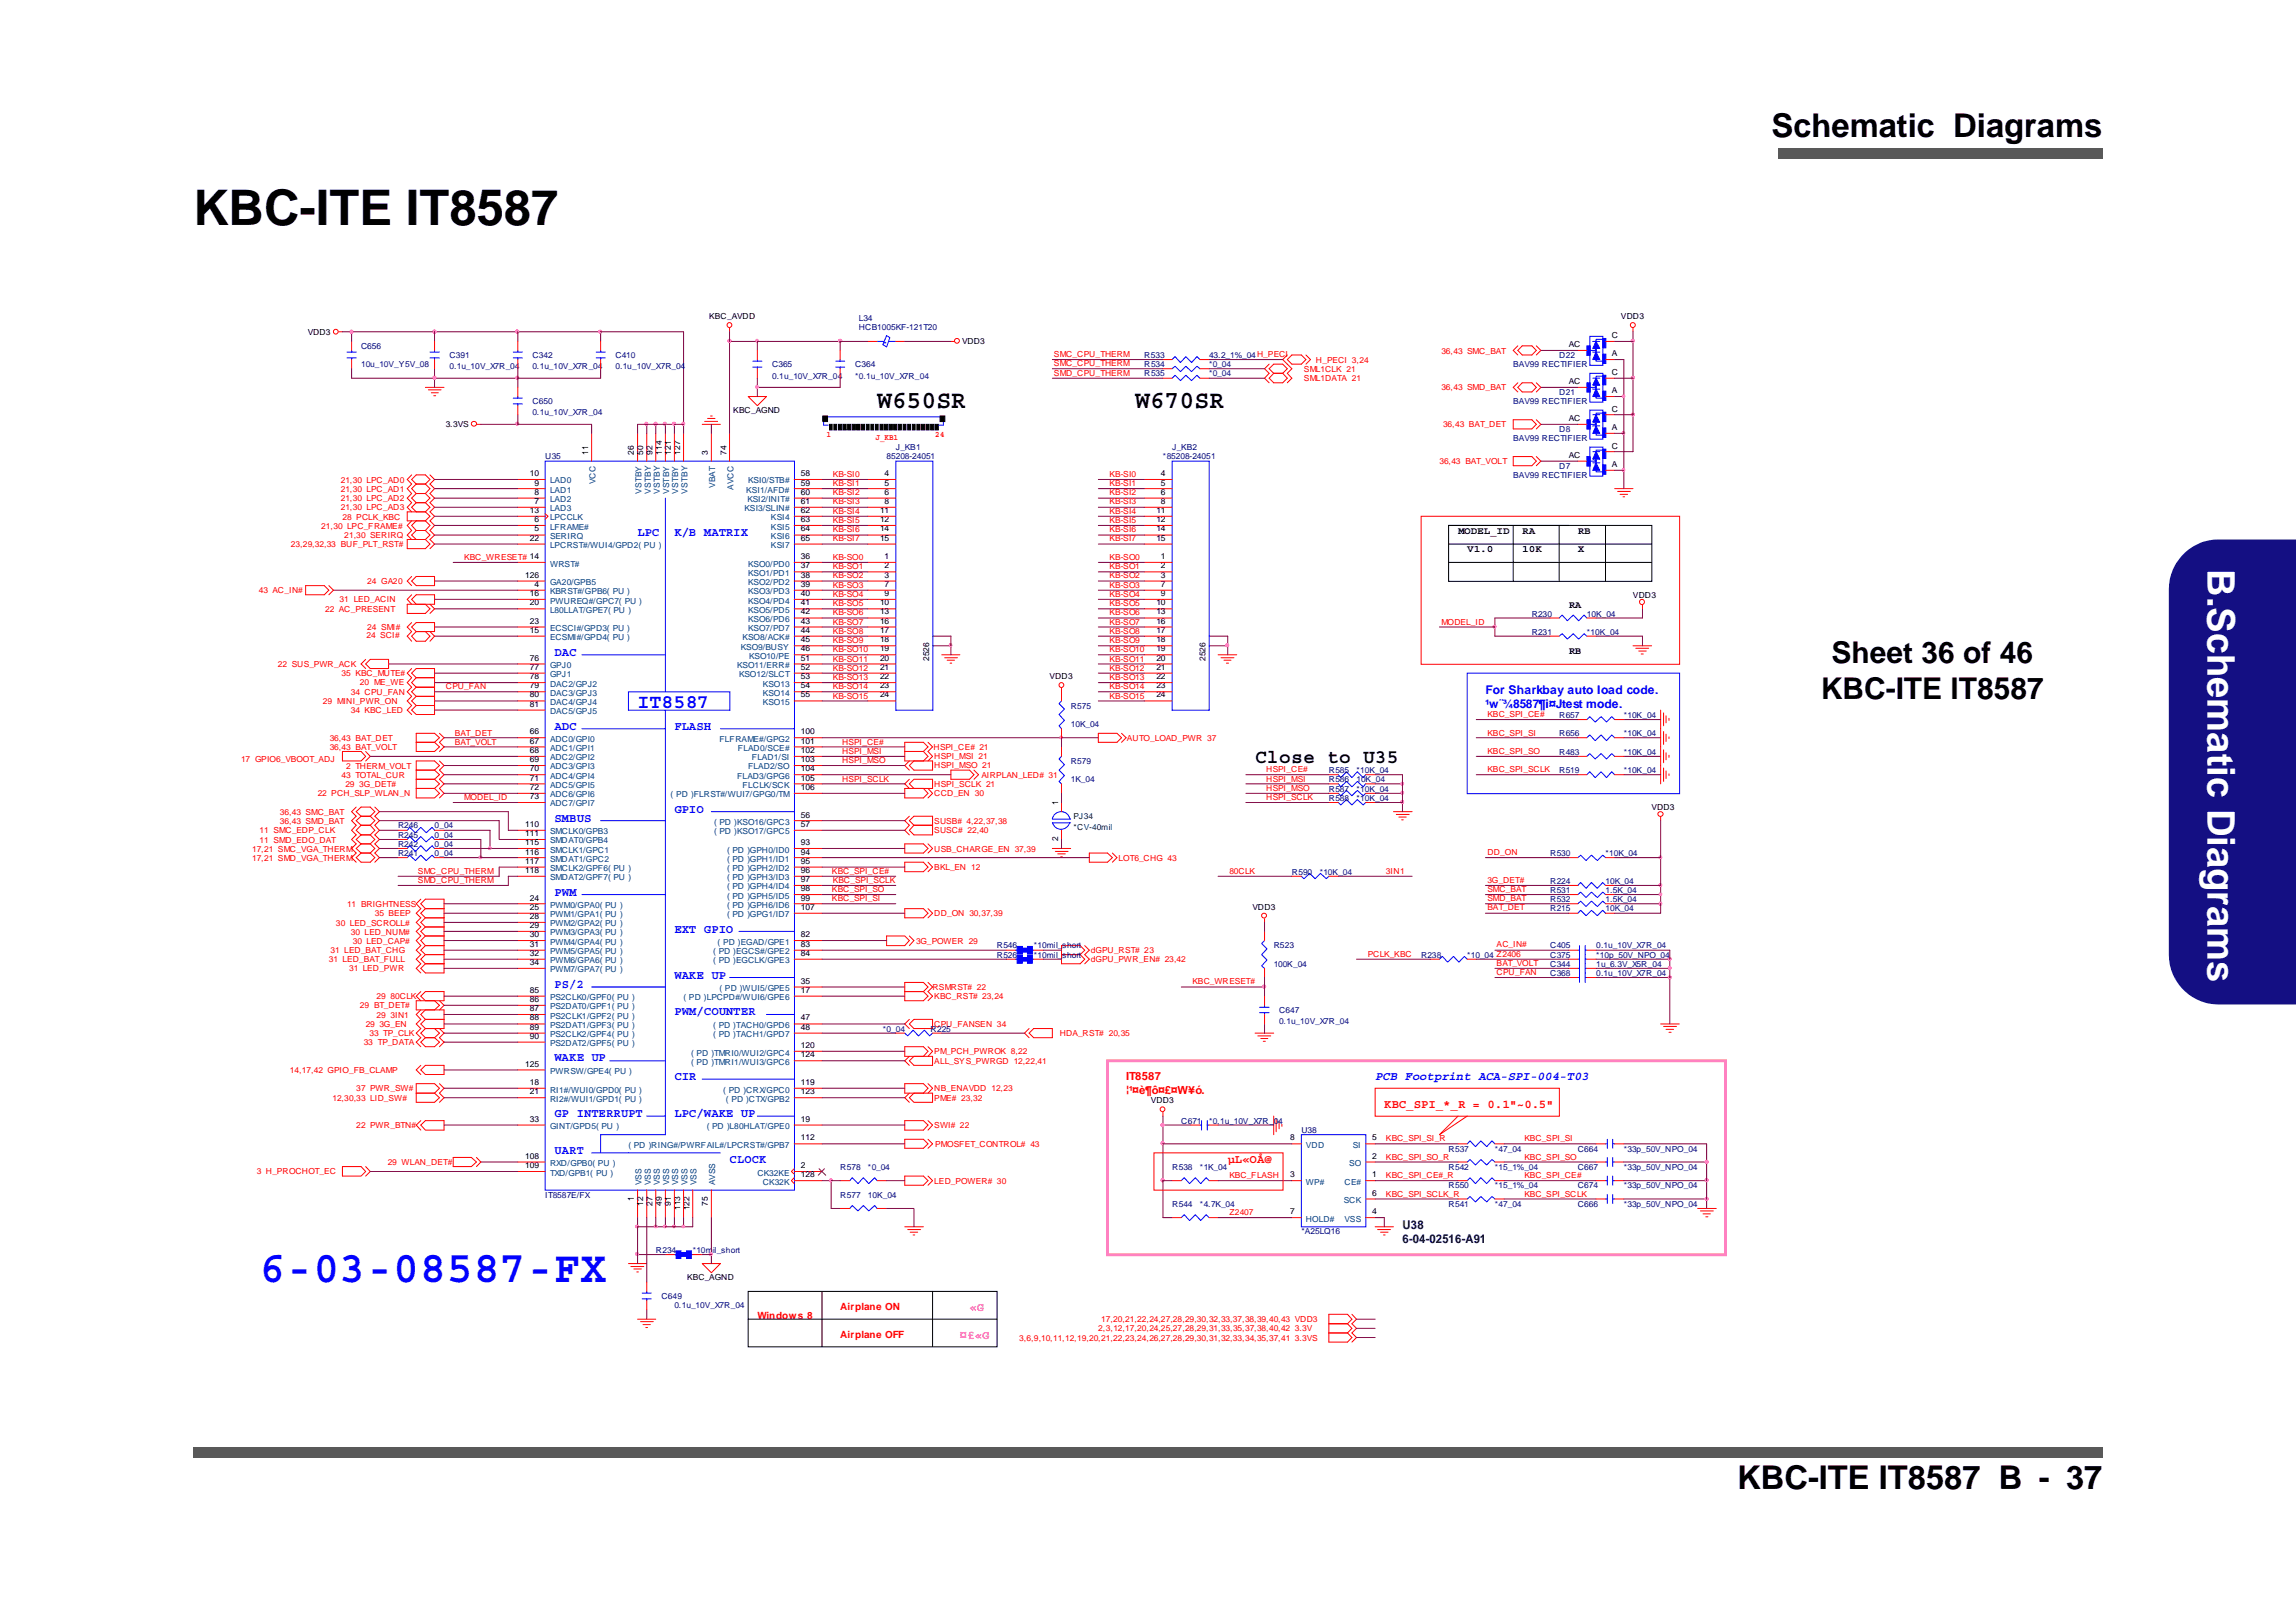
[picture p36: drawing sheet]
<svg xmlns="http://www.w3.org/2000/svg" width="297mm" height="210mm" viewBox="0 0 297 210" stroke-linecap="round" stroke-linejoin="round" font-family="sans-serif">
<defs><g id="words">
<text font-size="6.3" x="25" y="29.1">KBC-ITE IT8587</text>
<text font-size="5.7" fill="#00f" x="33.6" y="166">6-03-08587-FX</text>
<text font-size="4.9" fill="#fff" x="285.6" y="73.6" transform="rotate(90 285.6 73.6)">B.Schematic Diagrams</text>
<g font-size="4.2">
<text x="229.2" y="17.7">Schematic Diagrams</text>
<text x="224.7" y="192.7">KBC-ITE IT8587 B - 37</text>
</g>
<g font-size="3.9">
<text x="237" y="85.9">Sheet 36 of 46</text>
<text x="235.6" y="90.5">KBC-ITE IT8587</text>
</g>
<g font-size="3.2">
<text x="113.5" y="52.8">W650SR</text>
<text x="146.9" y="52.8">W670SR</text>
</g>
<text font-size="2.5" fill="#00f" x="82.5" y="91.6">IT8587</text>
<text font-size="2.5" x="162.4" y="98.8">Close to U35</text>
<text font-size="1.9" fill="#00f" x="115.1" y="44.2" transform="rotate(-180 115.1 44.2)">.</text>
<g font-size="1.6" fill="#00f">
<text x="82.5" y="69.3">LPC</text>
<text x="87.2" y="69.3">K/B MATRIX</text>
<text x="71.8" y="84.9">DAC</text>
<text x="192.2" y="89.8">For Sharkbay auto load code.</text>
<text x="71.8" y="94.4">ADC</text>
<text x="87.2" y="94.4">FLASH</text>
<text x="192.2" y="91.7">¹w¨¾8587¶i¤Jtest mode.</text>
<text x="71.8" y="106.3">SMBUS</text>
<text x="87.2" y="105.2">GPIO</text>
<text x="71.8" y="115.9">PWM</text>
<text x="87.2" y="120.7">EXT GPIO</text>
<text x="71.8" y="127.8">PS/2</text>
<text x="87.2" y="131.4">PWM/COUNTER</text>
<text x="87.2" y="126.6">WAKE UP</text>
<text x="71.8" y="137.4">WAKE UP</text>
<text x="87.2" y="139.8">CIR</text>
<text x="177.9" y="139.8">PCB Footprint ACA-SPI-004-T03</text>
<text x="71.8" y="149.3">UART</text>
<text x="71.8" y="144.6">GP INTERRUPT</text>
<text x="87.2" y="144.6">LPC/WAKE UP</text>
<text x="94.4" y="150.5">CLOCK</text>
</g>
<g font-size="1.6" fill="#f00">
<text x="179.1" y="143.4">KBC_SPI_*_R = 0.1&quot;~0.5&quot;</text>
<text x="158.8" y="150.5">µL«OÅ@</text>
</g>
<g font-size="1.6" fill="#000040">
<text x="181.4" y="159">U38</text>
<text x="181.4" y="160.9">6-04-02516-A91</text>
</g>
<g font-size="1.6" fill="#f0f">
<text x="124.2" y="173.2">¤£«G</text>
<text x="125.4" y="169.6">«G</text>
</g>
<g font-size="1.4" fill="#f00">
<text x="145.7" y="139.8">IT8587</text>
<text x="145.7" y="141.6">¦¹¤è¶ô¤£¤W¥ó.</text>
</g>
<g font-size="1.3">
<text x="188.6" y="69.1">MODEL_ID</text>
<text x="189.8" y="71.5">V1.0</text>
<text x="196.9" y="71.5">10K</text>
<text x="196.9" y="69.1">RA</text>
<text x="204.1" y="69.1">RB</text>
<text x="204.1" y="71.5">X</text>
<text x="202.9" y="78.6">RA</text>
<text x="202.9" y="84.6">RB</text>
</g>
<g font-size="1.3" fill="#f00">
<text x="98" y="170.7">Windows 8</text>
<text x="108.7" y="173.1">Airplane OFF</text>
<text x="108.7" y="169.5">Airplane ON</text>
</g>
<g font-size="1.1">
<text x="91.8" y="41.3">KBC_AVDD</text>
<text x="209.7" y="41.3">VDD3</text>
<text x="39.8" y="43.3">VDD3</text>
<text x="124.5" y="44.5">VDD3</text>
<text x="202.9" y="44.9">AC</text>
<text x="208.5" y="46.1">A</text>
<text x="208.5" y="43.7">C</text>
<text x="94.9" y="53.5">KBC_AGND</text>
<text x="202.9" y="49.7">AC</text>
<text x="208.5" y="50.9">A</text>
<text x="208.5" y="48.5">C</text>
<text x="208.5" y="53.3">C</text>
<text x="57.7" y="55.3">3.3VS</text>
<text x="76.1" y="58.8" transform="rotate(-90 76.1 58.8)">11</text>
<text x="82" y="58.8" transform="rotate(-90 82 58.8)">26</text>
<text x="83.2" y="58.8" transform="rotate(-90 83.2 58.8)">50</text>
<text x="84.4" y="58.8" transform="rotate(-90 84.4 58.8)">92</text>
<text x="85.6" y="58.8" transform="rotate(-90 85.6 58.8)">114</text>
<text x="86.8" y="58.8" transform="rotate(-90 86.8 58.8)">121</text>
<text x="88" y="58.8" transform="rotate(-90 88 58.8)">127</text>
<text x="91.6" y="58.8" transform="rotate(-90 91.6 58.8)">3</text>
<text x="94" y="58.8" transform="rotate(-90 94 58.8)">74</text>
<text x="202.9" y="59.2">AC</text>
<text x="202.9" y="54.4">AC</text>
<text x="208.5" y="58">C</text>
<text x="208.5" y="55.6">A</text>
<text x="68.5" y="61.6">10</text>
<text x="69.1" y="62.8">9</text>
<text x="69.1" y="64">8</text>
<text x="69.1" y="65.2">7</text>
<text x="103.6" y="61.6">58</text>
<text x="103.6" y="64">60</text>
<text x="103.6" y="62.8">59</text>
<text x="103.6" y="65.2">61</text>
<text x="114.4" y="65.2">8</text>
<text x="114.4" y="64">6</text>
<text x="114.4" y="62.8">5</text>
<text x="114.4" y="61.6">4</text>
<text x="150.2" y="65.2">8</text>
<text x="150.2" y="64">6</text>
<text x="150.2" y="62.8">5</text>
<text x="150.2" y="61.6">4</text>
<text x="208.5" y="60.4">A</text>
<text x="68.5" y="66.4">13</text>
<text x="68.5" y="70">22</text>
<text x="69.1" y="67.6">6</text>
<text x="69.1" y="68.8">5</text>
<text x="103.6" y="66.4">62</text>
<text x="103.6" y="67.6">63</text>
<text x="103.6" y="68.8">64</text>
<text x="103.6" y="70">65</text>
<text x="113.9" y="68.8">14</text>
<text x="113.9" y="67.6">12</text>
<text x="113.9" y="66.4">11</text>
<text x="113.9" y="70">15</text>
<text x="149.6" y="68.8">14</text>
<text x="149.6" y="67.6">12</text>
<text x="149.6" y="66.4">11</text>
<text x="149.6" y="70">15</text>
<text x="67.9" y="74.7">126</text>
<text x="68.5" y="77.2">16</text>
<text x="69.1" y="75.9">4</text>
<text x="103.6" y="72.4">36</text>
<text x="103.6" y="73.6">37</text>
<text x="103.6" y="74.7">38</text>
<text x="103.6" y="75.9">39</text>
<text x="103.6" y="77.2">40</text>
<text x="114.4" y="77.2">9</text>
<text x="114.4" y="75.9">7</text>
<text x="114.4" y="74.7">3</text>
<text x="114.4" y="73.6">2</text>
<text x="114.4" y="72.4">1</text>
<text x="150.2" y="77.2">9</text>
<text x="150.2" y="75.9">7</text>
<text x="150.2" y="74.7">3</text>
<text x="150.2" y="73.6">2</text>
<text x="150.2" y="72.4">1</text>
<text x="211.3" y="77.4">VDD3</text>
<text x="68.5" y="81.9">15</text>
<text x="68.5" y="80.7">23</text>
<text x="68.5" y="78.3">20</text>
<text x="103.6" y="78.3">41</text>
<text x="103.6" y="79.5">42</text>
<text x="103.6" y="80.7">43</text>
<text x="103.6" y="81.9">44</text>
<text x="103.6" y="83.1">45</text>
<text x="113.9" y="83.1">18</text>
<text x="113.9" y="81.9">17</text>
<text x="113.9" y="78.3">10</text>
<text x="113.9" y="80.7">16</text>
<text x="113.9" y="79.5">13</text>
<text x="149.6" y="83.1">18</text>
<text x="149.6" y="81.9">17</text>
<text x="149.6" y="78.3">10</text>
<text x="149.6" y="80.7">16</text>
<text x="149.6" y="79.5">13</text>
<text x="68.5" y="89.1">79</text>
<text x="68.5" y="87.9">78</text>
<text x="68.5" y="86.7">77</text>
<text x="68.5" y="85.5">76</text>
<text x="103.6" y="84.3">46</text>
<text x="103.6" y="85.5">51</text>
<text x="103.6" y="87.9">53</text>
<text x="103.6" y="89.1">54</text>
<text x="103.6" y="86.7">52</text>
<text x="113.9" y="89.1">23</text>
<text x="113.9" y="87.9">22</text>
<text x="113.9" y="86.7">21</text>
<text x="113.9" y="85.5">20</text>
<text x="113.9" y="84.3">19</text>
<text x="120.2" y="85.5" transform="rotate(-90 120.2 85.5)">2526</text>
<text x="135.8" y="87.9">VDD3</text>
<text x="149.6" y="89.1">23</text>
<text x="149.6" y="87.9">22</text>
<text x="149.6" y="86.7">21</text>
<text x="149.6" y="85.5">20</text>
<text x="149.6" y="84.3">19</text>
<text x="156" y="85.5" transform="rotate(-90 156 85.5)">2526</text>
<text x="68.5" y="95">66</text>
<text x="68.5" y="91.5">81</text>
<text x="68.5" y="90.2">80</text>
<text x="103.6" y="95">100</text>
<text x="103.6" y="90.2">55</text>
<text x="113.9" y="90.2">24</text>
<text x="149.6" y="90.2">24</text>
<text x="68.5" y="96.3">67</text>
<text x="68.5" y="97.4">68</text>
<text x="68.5" y="98.6">69</text>
<text x="68.5" y="99.8">70</text>
<text x="68.5" y="101">71</text>
<text x="103.6" y="98.6">103</text>
<text x="103.6" y="96.3">101</text>
<text x="103.6" y="99.8">104</text>
<text x="103.6" y="101">105</text>
<text x="103.6" y="97.4">102</text>
<text x="67.9" y="107">110</text>
<text x="68.5" y="102.2">72</text>
<text x="68.5" y="103.4">73</text>
<text x="103.6" y="105.8">56</text>
<text x="103.6" y="107">57</text>
<text x="103.6" y="102.2">106</text>
<text x="136.9" y="104.2" transform="rotate(-90 136.9 104.2)">1</text>
<text x="213.7" y="104.8">VDD3</text>
<text x="67.9" y="108.2">111</text>
<text x="67.9" y="109.4">115</text>
<text x="67.9" y="110.6">116</text>
<text x="67.9" y="111.8">117</text>
<text x="67.9" y="113">118</text>
<text x="103.6" y="109.4">93</text>
<text x="103.6" y="110.6">94</text>
<text x="103.6" y="111.8">95</text>
<text x="103.6" y="113">96</text>
<text x="136.9" y="108.8" transform="rotate(-90 136.9 108.8)">2</text>
<text x="68.5" y="116.6">24</text>
<text x="68.5" y="117.7">25</text>
<text x="68.5" y="118.9">28</text>
<text x="103.6" y="114.1">97</text>
<text x="103.6" y="115.4">98</text>
<text x="103.6" y="116.6">99</text>
<text x="103.6" y="117.7">107</text>
<text x="162.1" y="117.7">VDD3</text>
<text x="68.5" y="120.2">29</text>
<text x="68.5" y="121.3">30</text>
<text x="68.5" y="122.5">31</text>
<text x="68.5" y="123.7">32</text>
<text x="68.5" y="124.9">34</text>
<text x="103.6" y="122.5">83</text>
<text x="103.6" y="123.7">84</text>
<text x="103.6" y="121.3">82</text>
<text x="68.5" y="128.5">85</text>
<text x="68.5" y="129.7">86</text>
<text x="68.5" y="130.9">87</text>
<text x="103.6" y="128.5">17</text>
<text x="103.6" y="127.3">35</text>
<text x="68.5" y="132">88</text>
<text x="68.5" y="133.2">89</text>
<text x="68.5" y="134.4">90</text>
<text x="103.6" y="135.6">120</text>
<text x="103.6" y="136.8">124</text>
<text x="103.6" y="132">47</text>
<text x="103.6" y="133.2">48</text>
<text x="67.9" y="138">125</text>
<text x="68.5" y="140.4">18</text>
<text x="68.5" y="141.6">21</text>
<text x="103.6" y="141.6">123</text>
<text x="103.6" y="140.4">119</text>
<text x="148.9" y="142.8">VDD3</text>
<text x="67.9" y="150">108</text>
<text x="68.5" y="145.2">33</text>
<text x="103.6" y="147.6">112</text>
<text x="103.6" y="145.2">19</text>
<text x="166.9" y="147.6">8</text>
<text x="177.5" y="150">2</text>
<text x="177.5" y="147.6">5</text>
<text x="67.9" y="151.2">109</text>
<text x="82" y="155.4" transform="rotate(-90 82 155.4)">1</text>
<text x="103.6" y="151.2">2</text>
<text x="103.6" y="152.3">128</text>
<text x="166.9" y="152.3">3</text>
<text x="177.5" y="154.8">6</text>
<text x="177.5" y="152.3">1</text>
<text x="83.2" y="156" transform="rotate(-90 83.2 156)">12</text>
<text x="84.4" y="156" transform="rotate(-90 84.4 156)">27</text>
<text x="85.6" y="156" transform="rotate(-90 85.6 156)">49</text>
<text x="86.8" y="156" transform="rotate(-90 86.8 156)">91</text>
<text x="88" y="156.6" transform="rotate(-90 88 156.6)">113</text>
<text x="89.2" y="156.6" transform="rotate(-90 89.2 156.6)">122</text>
<text x="91.6" y="156" transform="rotate(-90 91.6 156)">75</text>
<text x="166.9" y="157.1">7</text>
<text x="177.5" y="157.1">4</text>
<text x="88.9" y="165.7">KBC_AGND</text>
</g>
<g font-size="1.1" fill="#000080">
<text x="111.1" y="41.6">L34</text>
<text x="46.7" y="45.2">C656</text>
<text x="46.7" y="47.5">10u_10V_Y5V_08</text>
<text x="58.1" y="46.3">C391</text>
<text x="58.1" y="47.7">0.1u_10V_X7R_04</text>
<text x="68.9" y="46.3">C342</text>
<text x="68.9" y="47.7">0.1u_10V_X7R_04</text>
<text x="79.7" y="46.3">C410</text>
<text x="79.7" y="47.7">0.1u_10V_X7R_04</text>
<text x="99.9" y="47.5">C365</text>
<text x="110.6" y="47.5">C364</text>
<text x="111.1" y="42.7">HCB1005KF-121T20</text>
<text x="148" y="46.3">R533</text>
<text x="148" y="47.5">R534</text>
<text x="156.4" y="46.3">43.2_1%_04H_PECI</text>
<text x="156.4" y="47.5">*0_04</text>
<text x="195.8" y="47.5">BAV99 RECTIFIER</text>
<text x="201.7" y="46.3">D22</text>
<text x="68.9" y="52.3">C650</text>
<text x="68.9" y="53.8">0.1u_10V_X7R_04</text>
<text x="99.9" y="49">0.1u_10V_X7R_04</text>
<text x="110.6" y="49">*0.1u_10V_X7R_04</text>
<text x="148" y="48.7">R535</text>
<text x="156.4" y="48.7">*0_04</text>
<text x="195.8" y="52.3">BAV99 RECTIFIER</text>
<text x="201.7" y="51.1">D21</text>
<text x="70.5" y="59.4">U35</text>
<text x="114.7" y="59.4">85208-24051</text>
<text x="115.9" y="58.3">J_KB1</text>
<text x="150.5" y="59.4">*85208-24051</text>
<text x="151.6" y="58.3">J_KB2</text>
<text x="195.8" y="57.1">BAV99 RECTIFIER</text>
<text x="201.7" y="55.9">D8</text>
<text x="195.8" y="61.9">BAV99 RECTIFIER</text>
<text x="201.7" y="60.7">D7</text>
<text x="198.2" y="79.8">R230</text>
<text x="198.2" y="82.1">R231</text>
<text x="205.3" y="82.1">*10K_04</text>
<text x="205.3" y="79.8">10K_04</text>
<text x="138.5" y="91.7">R575</text>
<text x="138.5" y="94.1">10K_04</text>
<text x="201.7" y="95.3">R656</text>
<text x="201.7" y="92.9">R657</text>
<text x="210.1" y="95.3">*10K_04</text>
<text x="210.1" y="92.9">*10K_04</text>
<text x="138.5" y="98.9">R579</text>
<text x="138.5" y="101.2">1K_04</text>
<text x="171.9" y="100.1">R585</text>
<text x="171.9" y="101.2">R586</text>
<text x="175.5" y="100.1">*10K_04</text>
<text x="175.5" y="101.2">10K_04</text>
<text x="201.7" y="97.7">R483</text>
<text x="201.7" y="100.1">R519</text>
<text x="210.1" y="97.7">*10K_04</text>
<text x="210.1" y="100.1">*10K_04</text>
<text x="51.5" y="107.2">R246</text>
<text x="56.2" y="107.2">0_04</text>
<text x="171.9" y="102.4">R587</text>
<text x="171.9" y="103.7">R588</text>
<text x="175.5" y="102.4">*10K_04</text>
<text x="175.5" y="103.7">*10K_04</text>
<text x="51.5" y="110.8">R241</text>
<text x="51.5" y="109.6">R242</text>
<text x="51.5" y="108.4">R245</text>
<text x="56.2" y="110.8">0_04</text>
<text x="56.2" y="109.6">0_04</text>
<text x="56.2" y="108.4">0_04</text>
<text x="167.1" y="113.2">R590</text>
<text x="170.7" y="113.2">*10K_04</text>
<text x="200.5" y="110.8">R530</text>
<text x="207.7" y="110.8">*10K_04</text>
<text x="200.5" y="114.4">R224</text>
<text x="200.5" y="116.8">R532</text>
<text x="200.5" y="115.6">R531</text>
<text x="200.5" y="117.9">R215</text>
<text x="207.7" y="114.4">10K_04</text>
<text x="207.7" y="116.8">1.5K_04</text>
<text x="207.7" y="115.6">1.5K_04</text>
<text x="207.7" y="117.9">10K_04</text>
<text x="129" y="122.7">R546</text>
<text x="129" y="124">R526</text>
<text x="133.7" y="122.7">*10mil_short</text>
<text x="133.7" y="124">*10mil_short</text>
<text x="164.8" y="122.7">R523</text>
<text x="164.8" y="125.1">100K_04</text>
<text x="183.9" y="124">R238</text>
<text x="189.8" y="124">*10_04 Z2406</text>
<text x="200.5" y="124">C375</text>
<text x="200.5" y="125.1">C344</text>
<text x="200.5" y="122.7">C405</text>
<text x="206.5" y="125.1">1u_6.3V_X5R_04</text>
<text x="206.5" y="124">*10p_50V_NPO_04</text>
<text x="206.5" y="122.7">0.1u_10V_X7R_04</text>
<text x="165.5" y="131.1">C647</text>
<text x="200.5" y="126.3">C368</text>
<text x="206.5" y="126.3">0.1u_10V_X7R_04</text>
<text x="114.2" y="133.5">*0_04</text>
<text x="120.4" y="133.5">R225</text>
<text x="165.5" y="132.5">0.1u_10V_X7R_04</text>
<text x="152.8" y="145.4">C671</text>
<text x="156.4" y="145.4">*0.1u_10V_X7R_04</text>
<text x="168.4" y="146.6">U38</text>
<text x="187.4" y="149">R537</text>
<text x="193.4" y="149">*47_04</text>
<text x="204.1" y="149">C664</text>
<text x="210.1" y="149">*33p_50V_NPO_04</text>
<text x="70.5" y="155">IT8587E/FX</text>
<text x="108.7" y="155">R577</text>
<text x="108.7" y="151.4">R578</text>
<text x="112.3" y="155">10K_04</text>
<text x="112.3" y="151.4">*0_04</text>
<text x="151.6" y="151.4">R538</text>
<text x="155.2" y="151.4">*1K_04</text>
<text x="187.4" y="153.8">R550</text>
<text x="187.4" y="151.4">R542</text>
<text x="193.4" y="153.8">*15_1%_04</text>
<text x="193.4" y="151.4">*15_1%_04</text>
<text x="204.1" y="153.8">C674</text>
<text x="204.1" y="151.4">C667</text>
<text x="210.1" y="153.8">*33p_50V_NPO_04</text>
<text x="210.1" y="151.4">*33p_50V_NPO_04</text>
<text x="151.6" y="156.2">R544</text>
<text x="155.2" y="156.2">*4.7K_04</text>
<text x="168.4" y="159.8">*A25LQ16</text>
<text x="187.4" y="156.2">R541</text>
<text x="193.4" y="156.2">*47_04</text>
<text x="204.1" y="156.2">C666</text>
<text x="210.1" y="156.2">*33p_50V_NPO_04</text>
<text x="84.8" y="162.2">R234</text>
<text x="89.6" y="162.2">*10mil_short</text>
<text x="85.6" y="168.1">C649</text>
<text x="87.2" y="169.3">0.1u_10V_X7R_04</text>
</g>
<g font-size="1.1" fill="#f00">
<text x="136.4" y="47.4">SMC_CPU_THERM</text>
<text x="136.4" y="46.2">SMC_CPU_THERM</text>
<text x="170.2" y="46.9">H_PECI 3,24</text>
<text x="186.5" y="45.7">36,43 SMC_BAT</text>
<text x="136.4" y="48.6">SMD_CPU_THERM</text>
<text x="168.7" y="49.3">SML1DATA 21</text>
<text x="168.7" y="48.1">SML1CLK 21</text>
<text x="186.5" y="50.5">36,43 SMD_BAT</text>
<text x="106.9" y="56.5">1</text>
<text x="113.3" y="57">J_KB1</text>
<text x="121" y="56.5">24</text>
<text x="186.7" y="55.3">36,43 BAT_DET</text>
<text x="44.1" y="62.5">21,30 LPC_AD0</text>
<text x="44.1" y="63.6">21,30 LPC_AD1</text>
<text x="44.1" y="64.9">21,30 LPC_AD2</text>
<text x="107.7" y="62.9">KB-SI1</text>
<text x="107.7" y="64.1">KB-SI2</text>
<text x="107.7" y="65.3">KB-SI3</text>
<text x="107.7" y="61.8">KB-SI0</text>
<text x="143.6" y="64.1">KB-SI2</text>
<text x="143.6" y="65.3">KB-SI3</text>
<text x="143.6" y="62.9">KB-SI1</text>
<text x="143.6" y="61.8">KB-SI0</text>
<text x="186.2" y="60.1">36,43 BAT_VOLT</text>
<text x="37.6" y="70.8">23,29,32,33 BUF_PLT_RST#</text>
<text x="41.6" y="68.4">21,30 LPC_FRAME#</text>
<text x="44.1" y="66">21,30 LPC_AD3</text>
<text x="44.3" y="67.2">28 PCLK_KBC</text>
<text x="44.5" y="69.6">21,30 SERIRQ</text>
<text x="107.7" y="66.5">KB-SI4</text>
<text x="107.7" y="68.9">KB-SI6</text>
<text x="107.7" y="70.1">KB-SI7</text>
<text x="107.7" y="67.7">KB-SI5</text>
<text x="143.6" y="68.9">KB-SI6</text>
<text x="143.6" y="66.5">KB-SI4</text>
<text x="143.6" y="67.7">KB-SI5</text>
<text x="143.6" y="70.1">KB-SI7</text>
<text x="33.5" y="76.8">43 AC_IN#</text>
<text x="43.9" y="78">31 LED_ACIN</text>
<text x="47.5" y="75.6">24 GA20</text>
<text x="60.1" y="72.5">KBC_WRESET# 14</text>
<text x="107.7" y="74.9">KB-SO2</text>
<text x="107.7" y="77.3">KB-SO4</text>
<text x="107.7" y="76.1">KB-SO3</text>
<text x="107.7" y="72.5">KB-SO0</text>
<text x="107.7" y="73.7">KB-SO1</text>
<text x="143.6" y="77.3">KB-SO4</text>
<text x="143.6" y="76.1">KB-SO3</text>
<text x="143.6" y="74.9">KB-SO2</text>
<text x="143.6" y="73.7">KB-SO1</text>
<text x="143.6" y="72.5">KB-SO0</text>
<text x="42.1" y="79.2">22 AC_PRESENT</text>
<text x="47.4" y="82.6">24 SCI#</text>
<text x="47.5" y="81.6">24 SMI#</text>
<text x="107.7" y="79.6">KB-SO6</text>
<text x="107.7" y="80.9">KB-SO7</text>
<text x="107.7" y="82">KB-SO8</text>
<text x="107.7" y="78.5">KB-SO5</text>
<text x="107.7" y="83.2">KB-SO9</text>
<text x="143.6" y="78.5">KB-SO5</text>
<text x="143.6" y="79.6">KB-SO6</text>
<text x="143.6" y="80.9">KB-SO7</text>
<text x="143.6" y="82">KB-SO8</text>
<text x="143.6" y="83.2">KB-SO9</text>
<text x="186.5" y="80.9">MODEL_ID</text>
<text x="35.9" y="86.3">22 SUS_PWR_ACK</text>
<text x="44.2" y="87.5">35 KBC_MUTE#</text>
<text x="45.4" y="89.9">34 CPU_FAN</text>
<text x="46.6" y="88.7">20 ME_WE</text>
<text x="57.7" y="89.2">CPU_FAN</text>
<text x="107.7" y="89.2">KB-SO14</text>
<text x="107.7" y="85.6">KB-SO11</text>
<text x="107.7" y="88">KB-SO13</text>
<text x="107.7" y="84.4">KB-SO10</text>
<text x="107.7" y="86.8">KB-SO12</text>
<text x="143.6" y="85.6">KB-SO11</text>
<text x="143.6" y="89.2">KB-SO14</text>
<text x="143.6" y="86.8">KB-SO12</text>
<text x="143.6" y="88">KB-SO13</text>
<text x="143.6" y="84.4">KB-SO10</text>
<text x="41.8" y="91.1">29 MINI_PWR_ON</text>
<text x="42.7" y="95.9">36,43 BAT_DET</text>
<text x="45.4" y="92.3">34 KBC_LED</text>
<text x="58.8" y="95.2">BAT_DET</text>
<text x="107.7" y="90.4">KB-SO15</text>
<text x="143.6" y="90.4">KB-SO15</text>
<text x="145.8" y="95.9">AUTO_LOAD_PWR 37</text>
<text x="192.4" y="95.2">KBC_SPI_SI</text>
<text x="192.4" y="92.8">KBC_SPI_CE#</text>
<text x="31.2" y="98.6">17 GPIO6_VBOOT_ADJ</text>
<text x="42.7" y="97.1">36,43 BAT_VOLT</text>
<text x="44.2" y="100.7">43 TOTAL_CUR</text>
<text x="44.7" y="101.8">29</text>
<text x="44.8" y="99.5">2 THERM_VOLT</text>
<text x="46.5" y="101.8">3G_DET#</text>
<text x="58.8" y="96.4">BAT_VOLT</text>
<text x="109" y="101.1">HSPI_SCLK</text>
<text x="109" y="98.7">HSPI_MSO</text>
<text x="109" y="97.5">HSPI_MSI</text>
<text x="109" y="96.4">HSPI_CE#</text>
<text x="120.8" y="97.1">HSPI_CE# 21</text>
<text x="120.9" y="101.8">HSPI_SCLK 21</text>
<text x="120.9" y="99.3">HSPI_MSO 21</text>
<text x="120.9" y="98.2">HSPI_MSI 21</text>
<text x="127" y="100.7">AIRPLAN_LED# 31</text>
<text x="163.8" y="100">HSPI_CE#</text>
<text x="163.8" y="101.1">HSPI_MSI</text>
<text x="192.4" y="100">KBC_SPI_SCLK</text>
<text x="192.4" y="97.5">KBC_SPI_SO</text>
<text x="33.6" y="107.8">11 SMC_EDP_CLK</text>
<text x="36.2" y="106.6">36,43 SMD_BAT</text>
<text x="36.2" y="105.4">36,43 SMC_BAT</text>
<text x="41.1" y="103">22 PCH_SLP_WLAN_N</text>
<text x="60.1" y="103.5">MODEL_ID</text>
<text x="120.9" y="106.6">SUSB# 4,22,37,38</text>
<text x="120.9" y="103">CCD_EN 30</text>
<text x="120.9" y="107.8">SUSC# 22,40</text>
<text x="163.8" y="102.3">HSPI_MSO</text>
<text x="163.8" y="103.5">HSPI_SCLK</text>
<text x="32.6" y="110.2">17,21 SMC_VGA_THERM</text>
<text x="32.6" y="111.4">17,21 SMD_VGA_THERM</text>
<text x="33.6" y="109">11 SMD_EDO_DAT</text>
<text x="54.1" y="113.1">SMC_CPU_THERM</text>
<text x="107.6" y="113.1">KBC_SPI_CE#</text>
<text x="120.9" y="112.6">BKL_EN 12</text>
<text x="120.9" y="110.2">USB_CHARGE_EN 37,39</text>
<text x="144.7" y="111.4">LOT6_CHG 43</text>
<text x="159" y="113.1">80CLK</text>
<text x="179.3" y="113.1">3IN1</text>
<text x="192.4" y="110.7">DD_ON</text>
<text x="43.5" y="119.8">30 LED_SCROLL#</text>
<text x="44.9" y="117.4">11 BRIGHTNESS</text>
<text x="48.5" y="118.6">35 BEEP</text>
<text x="54.1" y="114.3">SMD_CPU_THERM</text>
<text x="107.6" y="115.5">KBC_SPI_SO</text>
<text x="107.6" y="116.7">KBC_SPI_SI</text>
<text x="107.7" y="114.3">KBC_SPI_SCLK</text>
<text x="120.9" y="118.6">DD_ON 30,37,39</text>
<text x="192.4" y="115.5">SMC_BAT</text>
<text x="192.4" y="117.8">BAT_DET</text>
<text x="192.4" y="116.7">SMD_BAT</text>
<text x="192.4" y="114.3">3G_DET#</text>
<text x="42.5" y="124.5">31 LED_BAT_FULL</text>
<text x="42.8" y="123.4">31 LED_BAT_CHG</text>
<text x="45.2" y="125.7">31 LED_PWR</text>
<text x="45.4" y="121">30 LED_NUM#</text>
<text x="45.7" y="122.1">30 LED_CAP#</text>
<text x="118.5" y="122.1">3G_POWER 29</text>
<text x="141.1" y="124.5">dGPU_PWR_EN# 23,42</text>
<text x="141.1" y="123.4">dGPU_RST# 23</text>
<text x="177" y="123.8">PCLK_KBC</text>
<text x="193.6" y="125">BAT_VOLT</text>
<text x="193.6" y="122.6">AC_IN#</text>
<text x="46.6" y="130.5">29 BT_DET#</text>
<text x="48.7" y="129.3">29</text>
<text x="48.7" y="131.7">29</text>
<text x="50.5" y="131.7">3IN1</text>
<text x="50.5" y="129.3">80CLK</text>
<text x="120.6" y="128.1">RSMRST# 22</text>
<text x="120.9" y="129.3">KBC_RST# 23,24</text>
<text x="154.3" y="127.4">KBC_WRESET#</text>
<text x="193.6" y="126.2">CPU_FAN</text>
<text x="47.1" y="135.3">33 TP_DATA</text>
<text x="47.3" y="132.9">29</text>
<text x="47.8" y="134.1">33 TP_CLK</text>
<text x="49.1" y="132.9">3G_EN</text>
<text x="120.9" y="132.9">CPU_FANSEN 34</text>
<text x="120.9" y="136.4">PM_PCH_PWROK 8,22</text>
<text x="120.9" y="137.7">ALL_SYS_PWRGD 12,22,41</text>
<text x="137.1" y="134.1">HDA_RST# 20,35</text>
<text x="37.5" y="138.9">14,17,42 GPIO_FB_CLAMP</text>
<text x="43" y="142.5">12,30,33 LID_SW#</text>
<text x="46.1" y="141.2">37 PWR_SW#</text>
<text x="120.9" y="141.2">NB_ENAVDD 12,23</text>
<text x="120.9" y="142.5">PME# 23,32</text>
<text x="46.1" y="146">22 PWR_BTN#</text>
<text x="120.9" y="146">SWI# 22</text>
<text x="121" y="148.4">PMOSFET_CONTROL# 43</text>
<text x="179.3" y="147.7">KBC_SPI_SI_R</text>
<text x="197.2" y="147.7">KBC_SPI_SI</text>
<text x="33.2" y="152">3 H_PROCHOT_EC</text>
<text x="50.2" y="150.8">29 WLAN_DET#</text>
<text x="120.9" y="153.2">LED_POWER# 30</text>
<text x="159" y="152.5">KBC_FLASH</text>
<text x="179.3" y="150.1">KBC_SPI_SO_R</text>
<text x="179.3" y="152.5">KBC_SPI_CE#_R</text>
<text x="179.3" y="154.9">KBC_SPI_SCLK_R</text>
<text x="197.2" y="154.9">KBC_SPI_SCLK</text>
<text x="197.2" y="152.5">KBC_SPI_CE#</text>
<text x="197.2" y="150.1">KBC_SPI_SO</text>
<text x="159" y="157.2">Z2407</text>
<text x="131.9" y="173.5">3,6,9,10,11,12,19,20,21,22,23,24,26,27,28,29,30,31,32,33,34,35,37,41</text>
<text x="142.1" y="172.3">2,3,12,17,20,24,25,27,28,29,31,33,35,37,38,40,42</text>
<text x="142.5" y="171.1">17,20,21,22,24,27,28,29,30,32,33,37,38,39,40,43 VDD3</text>
<text x="167.5" y="172.3">3.3V</text>
<text x="167.5" y="173.5">3.3VS</text>
</g>
<g font-size="1.1" fill="#004080">
<text x="71.2" y="62.6">LAD0</text>
<text x="71.2" y="63.8">LAD1</text>
<text x="71.2" y="65">LAD2</text>
<text x="77" y="62.6" transform="rotate(-90 77 62.6)">VCC</text>
<text x="83" y="63.9" transform="rotate(-90 83 63.9)">VSTBY</text>
<text x="84.2" y="63.9" transform="rotate(-90 84.2 63.9)">VSTBY</text>
<text x="85.3" y="63.9" transform="rotate(-90 85.3 63.9)">VSTBY</text>
<text x="86.6" y="63.9" transform="rotate(-90 86.6 63.9)">VSTBY</text>
<text x="87.8" y="63.9" transform="rotate(-90 87.8 63.9)">VSTBY</text>
<text x="88.9" y="63.9" transform="rotate(-90 88.9 63.9)">VSTBY</text>
<text x="92.5" y="63.1" transform="rotate(-90 92.5 63.1)">VBAT</text>
<text x="94.9" y="63.4" transform="rotate(-90 94.9 63.4)">AVCC</text>
<text x="96.5" y="63.8">KSI1/AFD#</text>
<text x="96.7" y="65">KSI2/INIT#</text>
<text x="96.8" y="62.6">KSI0/STB#</text>
<text x="71.2" y="67.3">LPCCLK</text>
<text x="71.2" y="66.2">LAD3</text>
<text x="71.2" y="68.6">LFRAME#</text>
<text x="71.2" y="69.8">SERIRQ</text>
<text x="71.2" y="70.9">LPCRST#/WUI4/GPD2( PU )</text>
<text x="96.3" y="66.2">KSI3/SLIN#</text>
<text x="99.7" y="67.3">KSI4</text>
<text x="99.7" y="68.6">KSI5</text>
<text x="99.7" y="69.8">KSI6</text>
<text x="99.7" y="70.9">KSI7</text>
<text x="71.2" y="73.4">WRST#</text>
<text x="71.2" y="75.7">GA20/GPB5</text>
<text x="71.2" y="76.9">KBRST#/GPB6( PU )</text>
<text x="96.8" y="73.4">KSO0/PD0</text>
<text x="96.8" y="74.5">KSO1/PD1</text>
<text x="96.8" y="75.7">KSO2/PD2</text>
<text x="96.8" y="76.9">KSO3/PD3</text>
<text x="71.2" y="82.8">ECSMI#/GPD4( PU )</text>
<text x="71.2" y="81.7">ECSCI#/GPD3( PU )</text>
<text x="71.2" y="79.3">L80LLAT/GPE7( PU )</text>
<text x="71.2" y="78.1">PWUREQ#/GPC7( PU )</text>
<text x="96.1" y="82.8">KSO8/ACK#</text>
<text x="96.8" y="78.1">KSO4/PD4</text>
<text x="96.8" y="79.3">KSO5/PD5</text>
<text x="96.8" y="80.5">KSO6/PD6</text>
<text x="96.8" y="81.7">KSO7/PD7</text>
<text x="71.2" y="88.8">DAC2/GPJ2</text>
<text x="71.2" y="87.6">GPJ1</text>
<text x="71.2" y="86.4">GPJ0</text>
<text x="95.4" y="86.4">KSO11/ERR#</text>
<text x="95.6" y="87.6">KSO12/SLCT</text>
<text x="95.8" y="84.1">KSO9/BUSY</text>
<text x="96.9" y="85.2">KSO10/PE</text>
<text x="98.7" y="88.8">KSO13</text>
<text x="71.2" y="96">ADC0/GPI0</text>
<text x="71.2" y="90">DAC3/GPJ3</text>
<text x="71.2" y="92.4">DAC5/GPJ5</text>
<text x="71.2" y="91.2">DAC4/GPJ4</text>
<text x="93.1" y="96">FLFRAME#/GPG2</text>
<text x="98.7" y="90">KSO14</text>
<text x="98.7" y="91.2">KSO15</text>
<text x="71.2" y="97.2">ADC1/GPI1</text>
<text x="71.2" y="98.4">ADC2/GPI2</text>
<text x="71.2" y="99.6">ADC3/GPI3</text>
<text x="71.2" y="100.8">ADC4/GPI4</text>
<text x="71.2" y="101.9">ADC5/GPI5</text>
<text x="95.4" y="100.8">FLAD3/GPG6</text>
<text x="95.5" y="97.2">FLAD0/SCE#</text>
<text x="96.1" y="101.9">FLCLK/SCK</text>
<text x="96.8" y="99.6">FLAD2/SO</text>
<text x="97.3" y="98.4">FLAD1/SI</text>
<text x="71.2" y="103.2">ADC6/GPI6</text>
<text x="71.2" y="104.4">ADC7/GPI7</text>
<text x="71.2" y="108">SMCLK0/GPB3</text>
<text x="86.8" y="103.2">( PD )FLRST#/WUI7/GPG0/TM</text>
<text x="92.4" y="106.7">( PD )KSO16/GPC3</text>
<text x="92.4" y="108">( PD )KSO17/GPC5</text>
<text x="71.2" y="109.1">SMDAT0/GPB4</text>
<text x="71.2" y="110.3">SMCLK1/GPC1</text>
<text x="71.2" y="111.5">SMDAT1/GPC2</text>
<text x="71.2" y="112.7">SMCLK2/GPF6( PU )</text>
<text x="71.2" y="113.9">SMDAT2/GPF7( PU )</text>
<text x="94.1" y="110.3">( PD )GPH0/ID0</text>
<text x="94.1" y="111.5">( PD )GPH1/ID1</text>
<text x="94.1" y="112.7">( PD )GPH2/ID2</text>
<text x="94.1" y="113.9">( PD )GPH3/ID3</text>
<text x="71.2" y="117.5">PWM0/GPA0( PU )</text>
<text x="71.2" y="118.7">PWM1/GPA1( PU )</text>
<text x="71.2" y="119.9">PWM2/GPA2( PU )</text>
<text x="94.1" y="115.1">( PD )GPH4/ID4</text>
<text x="94.1" y="116.3">( PD )GPH5/ID5</text>
<text x="94.1" y="117.5">( PD )GPH6/ID6</text>
<text x="94.1" y="118.7">( PD )GPG1/ID7</text>
<text x="71.2" y="121.1">PWM3/GPA3( PU )</text>
<text x="71.2" y="122.3">PWM4/GPA4( PU )</text>
<text x="71.2" y="123.5">PWM5/GPA5( PU )</text>
<text x="71.2" y="124.6">PWM6/GPA6( PU )</text>
<text x="71.2" y="125.8">PWM7/GPA7( PU )</text>
<text x="92.2" y="123.5">( PD )EGCS#/GPE2</text>
<text x="92.2" y="124.6">( PD )EGCLK/GPE3</text>
<text x="92.8" y="122.3">( PD )EGAD/GPE1</text>
<text x="71.2" y="129.4">PS2CLK0/GPF0( PU )</text>
<text x="71.2" y="130.6">PS2DAT0/GPF1( PU )</text>
<text x="71.2" y="131.8">PS2CLK1/GPF2( PU )</text>
<text x="88.4" y="129.4">( PD )LPCPD#/WUI6/GPE6</text>
<text x="93.1" y="128.2">( PD )WUI5/GPE5</text>
<text x="71.2" y="133">PS2DAT1/GPF3( PU )</text>
<text x="71.2" y="134.2">PS2CLK2/GPF4( PU )</text>
<text x="71.2" y="135.4">PS2DAT2/GPF5( PU )</text>
<text x="89.4" y="136.6">( PD )TMRI0/WUI2/GPC4</text>
<text x="89.4" y="137.8">( PD )TMRI1/WUI3/GPC6</text>
<text x="92.2" y="133">( PD )TACH0/GPD6</text>
<text x="92.2" y="134.2">( PD )TACH1/GPD7</text>
<text x="71.2" y="139">PWRSW/GPE4( PU )</text>
<text x="71.2" y="141.4">RI1#/WUI0/GPD0( PU )</text>
<text x="71.2" y="142.6">RI2#/WUI1/GPD1( PU )</text>
<text x="93.6" y="141.4">( PD )CRX/GPC0</text>
<text x="93.9" y="142.6">( PD )CTX/GPB2</text>
<text x="71.2" y="146.1">GINT/GPD5( PU )</text>
<text x="81.3" y="148.5">( PD )RING#/PWRFAIL#/LPCRST#/GPB7</text>
<text x="91.4" y="146.1">( PD )L80HLAT/GPE0</text>
<text x="169" y="148.5">VDD</text>
<text x="175" y="148.5">SI</text>
<text x="71.2" y="152.1">TXD/GPB1( PU )</text>
<text x="71.2" y="150.9">RXD/GPB0( PU )</text>
<text x="83" y="153.4" transform="rotate(-90 83 153.4)">VSS</text>
<text x="84.2" y="153.4" transform="rotate(-90 84.2 153.4)">VSS</text>
<text x="85.3" y="153.4" transform="rotate(-90 85.3 153.4)">VSS</text>
<text x="86.6" y="153.4" transform="rotate(-90 86.6 153.4)">VSS</text>
<text x="87.8" y="153.4" transform="rotate(-90 87.8 153.4)">VSS</text>
<text x="88.9" y="153.4" transform="rotate(-90 88.9 153.4)">VSS</text>
<text x="90.1" y="153.4" transform="rotate(-90 90.1 153.4)">VSS</text>
<text x="92.5" y="153.4" transform="rotate(-90 92.5 153.4)">AVSS</text>
<text x="98" y="152.1">CK32KE</text>
<text x="98.7" y="153.3">CK32K</text>
<text x="169" y="153.3">WP#</text>
<text x="173.8" y="155.7">SCK</text>
<text x="173.9" y="153.3">CE#</text>
<text x="174.5" y="150.9">SO</text>
<text x="169" y="158.1">HOLD#</text>
<text x="173.9" y="158.1">VSS</text>
</g>
<g font-size="1.1" fill="#008000">
<text x="138.9" y="105.9">PJ34</text>
<text x="138.9" y="107.5">*CV-40mil</text>
</g>
</g></defs>
<g fill="#595959">
<path d="M230 19.2h42v1.4h-42z"/>
<path d="M25 187.2h247v1.4h-247z"/>
</g>
<path d="M282.3 72a6.2 6.2 0 0 1 4.7-2.1h10v60h-10a6.4 6.4 0 0 1-6.3-6.3v-47.3a6.4 6.4 0 0 1 1.6-4.3z" fill-rule="evenodd" fill="#140f83"/>
<g fill="#140f83">
<path d="M282.4 71.8a6.2 6.2 0 0 1 4.6-2h10v6.5v-6.3h-10h-.6l-1.2 .3-1.2 .4-1.4 1.1-1.1 1.5-.4 1.1-.2 .6-.1 1.3v47.3l.1 1.2 .3 1.2 .3 .5-.1 .1-.7-1.8-.1-1.2v-47.3a6.4 6.4 0 0 1 1.8-4.5z"/>
<path d="M297 76.3v53.7h-10a6.5 6.5 0 0 1-5.6-3.4l.1-.1 1.1 1.5 .9 .7 1.1 .6 1.2 .4 1.2 .1h10z"/>
</g>
<path d="M30.5 39.6h192.9v135.6h-192.9z" fill="#fff"/>
<g fill="none" stroke="#00f" stroke-width=".13">
<path d="M44.9 45.6h.6M44.9 46.3h.6M45.5 45.3v.3M45.5 45.6h.6M46.1 46.3h-.6v.2M55.6 46.3h.6M56.2 46.3v.2M56.2 45.3v.3h-.6M56.2 46.3h.7M56.2 45.6h.7M66.4 46.3h.6M66.4 52.3h.6"/>
<path d="M67 46.3v.2M67 45.3v.3h-.6M67 52.3v.2M67 51.3v.2h-.6M67 46.3h.6M67 45.6h.6M67 52.3h.6M67 51.5h.6M70.5 59.7h32.3v94.3h-32.3zM77.1 46.3h.6M77.7 46.3v.2M77.7 45.3v.3h-.6"/>
<path d="M77.7 46.3h.6M77.7 45.6h.6M97.4 47.5h.6M98 47.5h.6M98 46.7h.6M98 47.5v.2M98 46.5v.2h-.6M106.6 54.4v.6h.5M107 53.9h14.6M108.1 47.5h.6M108.7 47.5h.6M108.7 46.7h.6"/>
<path d="M108.7 47.5v.2M108.7 46.5v.2h-.6M113.5 44.2h.8M114.7 43.4l.4 .3-.4 1.2-.5-.3zM115 44.2h.9M115.9 59.7h4.8v32.2h-4.8zM122 54.4v.6h-.5M151.6 59.7h4.8v32.2h-4.8zM151.6 48.9l.4-.3 .7 .7 .7-.7 .8 .7 .7-.7 .3 .3M151.6 47.7l.4-.3 .7 .7 .7-.7 .8 .7 .7-.7 .3 .3M151.6 46.5l.4-.3 .7 .7 .7-.7 .8 .7 .7-.7 .3 .3M205.4 50.1h1.1"/>
<path d="M205.4 45.3h1.1M205.4 59.7h1.1M205.4 54.9h1.1M205.7 48.3h1.7v3.7h-1.7zM205.7 43.5h1.7v3.8h-1.7zM205.7 57.9h1.7v3.7h-1.7zM205.7 53.1h1.7v3.7h-1.7zM206.1 48.9h.9M206.1 50.3h.9M206.1 44.2h.9M206.1 45.6h.9M206.1 58.4h.9"/>
<path d="M206.1 59.9h.9M206.1 53.7h.9M206.1 55.1h.9M206.5 49.8v.5M206.5 51.3v.2h1.2M206.5 45v.6M206.5 46.5v.2h1.2M206.5 59.3v.6M206.5 54.5v.6M206.5 56.1v.2h1.2M207.7 48.7h-1.2v.2M207.7 43.9h-1.2v.3"/>
<path d="M207.7 58.2h-1.2v.2M207.7 53.5h-1.2v.2M86.1 64.5v25M201.7 80l.4-.4 .7 .7 .7-.7 .7 .7 .7-.7 .4 .4M206.5 60.9v.2h1.2M75.3 94.3h10.8M75.3 84.7h10.8M81.3 89.5h13.1v2.4h-13.1zM86.1 91.9v54.9h-8.4v2.4M93.2 94.3h9.5M137.3 97.9l-.3 .3 .7 .8-.7 .7 .7 .7-.7 .7 .3 .3M137.3 90.7l-.3 .4 .7 .7-.7 .7 .7 .7-.7 .7 .3 .4"/>
<path d="M189.8 87.1h27.5v15.6h-27.5zM201.7 82.3l.4-.3 .7 .7 .7-.7 .7 .7 .7-.7 .4 .3M205.3 95.5l.4-.4 .7 .8 .7-.8 .7 .8 .7-.8 .4 .4M205.3 97.9l.4-.4 .7 .7 .7-.7 .7 .7 .7-.7 .4 .4M205.3 93.1l.4-.4 .7 .7 .7-.7 .7 .7 .7-.7 .4 .4M52.7 111l.3-.3 .7 .7 .7-.7 .7 .7 .8-.7 .3 .3M52.7 109.8l.3-.4 .7 .8 .7-.8 .7 .8 .8-.8 .3 .4M52.7 107.5l.3-.4 .7 .7 .7-.7 .7 .7 .8-.7 .3 .4M52.7 108.6l.3-.3 .7 .7 .7-.7 .7 .7 .8-.7 .3 .3M75.3 115.8h10.8M77.7 106.2h8.4M92 105h10.7"/>
<path d="M136.1 106.5h2.4M138.4 106.4a1.14 1.14 0 0 1-1.1 .9 1.14 1.14 0 0 1-1.1-.8M138.4 106a1.15 1.15 0 0 0-1.1-1 1.15 1.15 0 0 0-1.2 1h2.4M168.4 113.4l.3 .3 .7-.7 .7 .7 .7-.7 .8 .7 .3-.3M173.1 100.3l.4 .3 .7-.7 .7 .7 .7-.7 .8 .7 .3-.3M173.1 101.4l.4 .4 .7-.7 .7 .7 .7-.7 .8 .7 .3-.4M173.1 102.7l.4 .3 .7-.7 .7 .7 .7-.7 .8 .7 .3-.3M173.1 103.9l.4 .3 .7-.7 .7 .7 .7-.7 .8 .7 .3-.3M204.1 114.6l.4-.4 .7 .8 .7-.8 .8 .8 .6-.8 .4 .4M204.1 117l.4-.4 .7 .7 .7-.7 .8 .7 .6-.7 .4 .4M204.1 115.8l.4-.3 .7 .6 .7-.6 .8 .6 .6-.6 .4 .3M204.1 118.2l.4-.4 .7 .7 .7-.7 .8 .7 .6-.7 .4 .4"/>
<path d="M204.1 111l.4-.3 .7 .7 .7-.7 .8 .7 .6-.7 .4 .3M205.3 100.3l.4-.4 .7 .7 .7-.7 .7 .7 .7-.7 .4 .4M76.5 127.7h9.6M78.9 137.3h7.2M90.8 139.6h11.9M94.4 126.5h8.3M95.6 120.5h7.1M99.2 131.3h3.5M117.1 133.7l.3 .4 .7-.8 .7 .8 .8-.8 .7 .8 .4-.4M131.4 123h.3M131.4 124.1h.3M133.3 123h.4"/>
<path d="M133.3 124.1h.4M163 131.1h.6M163.6 131.1h.6M163.6 130.4h.6M163.6 121.7l-.4 .4 .7 .7-.7 .7 .7 .7-.7 .8 .4 .3M163.6 131.1v.2M163.6 130.1v.3h-.6M186.2 124.1l.4-.3 .7 .7 .7-.7 .7 .7 .7-.7 .4 .3M204.1 124.1h.2M204.1 123h.2v1.1M204.1 125.3h.2v1.2M204.1 126.5h.2v.6"/>
<path d="M204.3 124.1v1.2M204.3 122.4v.6M205.1 123v1.1h.2M205.1 124.1v1.2M205.1 125.3v1.2M205.1 126.5v.6M205.1 122.4v.6M205.1 125.3h.2M205.1 126.5h.2M205.1 123h.2M76.5 149.2h16.7M83.7 144.4h2.4"/>
<path d="M98 144.4h4.7M109.9 156.4l.4-.4 .7 .7 .7-.7 .7 .7 .8-.7 .3 .4M109.9 152.8l.4-.4 .7 .8 .7-.8 .7 .8 .8-.8 .3 .4M152.8 157.6l.4-.4 .7 .8 .7-.8 .7 .8 .7-.8 .4 .4M152.8 152.8l.4-.4 .7 .8 .7-.8 .7 .8 .7-.8 .4 .4M155.2 145.6h.2v.6M155.4 145v.6M156.2 145.6h.2M156.2 145.6v.6M156.2 145v.6M168.4 146.8h8.3v12h-8.3zM189.8 152.8l.4-.4 .7 .8 .7-.8 .7 .8 .7-.8 .4 .4"/>
<path d="M189.8 155.2l.4-.4 .7 .7 .7-.7 .7 .7 .7-.7 .4 .4M189.8 148l.4-.4 .7 .8 .7-.8 .7 .8 .7-.8 .4 .4M189.8 150.4l.4-.3 .7 .7 .7-.7 .7 .7 .7-.7 .4 .3M207.7 148h.2M207.7 152.8h.2M207.7 150.4h.2M207.7 155.2h.2M207.9 147.4v.6M207.9 148v.6M207.9 152.2v.6M207.9 152.8v.6M207.9 149.8v.6"/>
<path d="M207.9 150.4v.6M207.9 154.6v.6M207.9 155.2v.6M208.6 148v.6M208.6 152.8v.6M208.6 150.4v.6M208.6 155.2v.6M208.6 147.4v.6h.3M208.6 152.2v.6h.3M208.6 149.8v.6h.3M208.6 154.6v.6h.3M83.1 168.1h.6"/>
<path d="M83.7 168.1v.2M83.7 167.1v.2h-.6M83.7 168.1h.5M83.7 167.3h.5M87.2 162.4h.4M89.1 162.4h.5"/>
</g>
<g fill="none" stroke="#f00" stroke-width=".13">
<path d="M43.8 42.9h.5M45.5 44.2v1.1M45.5 46.5v1.2M55 50.1h2.4M55.4 50.4h1.7M55.8 50.8h.9M56.1 51.2h.3M56.2 46.5v1.2M56.2 44.2v1.1M61.7 54.9h.5M67 46.5v1.2M67 44.2v1.1"/>
<path d="M67 52.5v1.2M67 50.1v1.2M76.5 56.1v3.6M77.7 46.5v1.2M77.7 44.2v1.1M82.5 56.1v3.6M83.7 56.1v3.6M84.8 56.1v3.6M86.1 56.1v3.6M87.2 56.1v3.6M88.4 56.1v3.6M90.8 54.9h2.4"/>
<path d="M91.2 54.5h1.6M91.5 54.2h1M91.9 53.8h.2M92 56.1v3.6M94.4 56.1v3.6M94.4 42.4v.5M96.8 51.3h2.4l-1.2 1.2zM98 47.7v1.2M98 45.3v1.2M108.7 47.7v1.2M108.7 45.3v1.2M112.3 44.2h1.2"/>
<path d="M115.9 44.2h1.2M123 44.2h.5M150.5 46.5h1.1M150.5 48.9h1.1M150.5 47.7h1.1M155.2 46.5h1.2M155.2 48.9h1.2M155.2 47.7h1.2M164.2 47.1l-.6 .6 .6 .6-.6 .6 .6 .6M164.8 48.3h1.1M164.8 48.3l-.6 .6 .6 .6h1.1l.6-.6-.6-.6M164.8 48.3l-.6-.6 .6-.6h1.1l.6 .6-.6 .6"/>
<path d="M166.5 46.5l.6-.6h1.3l.6 .6-.6 .6h-1.3zM166.5 45.9l-.6 .6 1.2 1.2-.6 .6 .6 .6-.6 .6M169 45.9l.5 .6-.5 .6M195.8 54.3h2.4l.6 .6-.6 .6h-2.4zM195.8 59.1h2.4l.6 .6-.6 .6h-2.4zM196.4 44.8l-.6 .5 .6 .6M196.4 49.5l-.6 .6 .6 .6M196.9 44.8h1.3l.6 .5-.6 .6h-1.3l-.5-.6zM196.9 49.5h1.3l.6 .6-.6 .6h-1.3l-.5-.6zM198.8 44.8l.5 .5-.5 .6M198.8 54.3l.5 .6-.5 .6M198.8 49.5l.5 .6-.5 .6"/>
<path d="M198.8 59.1l.5 .6-.5 .6M204.1 50.1h1.2M204.1 45.3h1.2M204.1 59.7h1.2M204.1 54.9h1.2M207.7 51.3h1.2M207.7 48.9h1.2M207.7 46.5h1.2M207.7 44.2h1.2M207.7 58.4h1.2M207.7 56.1h1.2M207.7 53.7h1.2"/>
<path d="M211.3 42.4v.5M39.5 75.8h2.5l.5 .6-.5 .6h-2.5zM42.5 75.8l.6 .6-.6 .6M52.7 69.8h2.3l.6 .6-.6 .6h-2.3zM52.7 78.2h2.3l.6 .6-.6 .6h-2.3zM53.3 67.4l-.6 .6 .6 .7-.6 .5 .6 .6M53.3 77l-.6 .6 .6 .6M53.3 61.5l-.6 .5 .6 .6-.6 .6 .6 .7-.6 .6 .6 .6-.6 .5 .6 .6M53.3 74.6l-.6 .6 .6 .6M53.3 77.6l.5-.6h2.4v1.2h-2.4zM53.3 75.2l.5-.6h2.4v1.2h-2.4zM53.8 68.7h1.2"/>
<path d="M53.8 62.6h1.2M53.8 63.9h1.2M53.8 65.1h1.2M53.8 68.7l-.5 .5 .5 .6h1.2M53.8 62.6l-.5-.6 .5-.5h1.2l.6 .5-.6 .6M53.8 62.6l-.5 .6 .5 .7M53.8 63.9l-.5 .6 .5 .6M53.8 65.1l-.5 .5 .5 .6h1.2M55 67.4l.6 .6-.6 .7M55 66.2l.6 .6-.6 .6M55 68.7l.6 .5-.6 .6M55 62.6l.6 .6-.6 .7"/>
<path d="M55 63.9l.6 .6-.6 .6M55 65.1l.6 .5-.6 .6M55 66.2h-2.3v1.2h2.3M55 67.4h-1.2l-.5 .6 .5 .7M55.6 61.5l.6 .5-.6 .6 .6 .6-.6 .7 .6 .6-.6 .6 .6 .5-.6 .6 .6 .6-.6 .6 .6 .6-.6 .7 .6 .5-.6 .6 .6 .6-.6 .6M55.6 78.2l.6 .6-.6 .6M67 72.8h3.5M67 66.8h3.5M67 62h3.5M67 63.2h3.5M67 64.5h3.5M67 65.6h3.5"/>
<path d="M67 68h3.5M67 69.2h3.5M67 75.2h3.5M67 76.4h3.5M67 70.4h3.5M67 78.8h3.5M67 77.6h3.5M70.5 66.5l.4 .3-.4 .4M102.7 62h3.6M102.7 63.2h3.6M102.7 64.5h3.6M102.7 65.6h3.6"/>
<path d="M102.7 66.8h3.6M102.7 68h3.6M102.7 69.2h3.6M102.7 70.4h3.6M102.7 72.8h3.6M102.7 74h3.6M102.7 75.2h3.6M102.7 76.4h3.6M102.7 77.6h3.6M102.7 78.8h3.6M102.7 80h3.6M112.3 69.2h3.6"/>
<path d="M112.3 68h3.6M112.3 66.8h3.6M112.3 65.6h3.6M112.3 64.5h3.6M112.3 63.2h3.6M112.3 62h3.6M112.3 78.8h3.6M112.3 77.6h3.6M112.3 76.4h3.6M112.3 75.2h3.6M112.3 74h3.6M112.3 72.8h3.6"/>
<path d="M112.3 70.4h3.6M112.3 80h3.6M148 69.2h3.6M148 68h3.6M148 66.8h3.6M148 65.6h3.6M148 64.5h3.6M148 63.2h3.6M148 62h3.6M148 78.8h3.6M148 77.6h3.6M148 76.4h3.6"/>
<path d="M148 75.2h3.6M148 74h3.6M148 72.8h3.6M148 70.4h3.6M148 80h3.6M183.9 66.8h33.4v19.2h-33.4zM200.5 80h1.2M205.3 80h1.2M207.7 60.9h1.2M208.9 63.2h2.4M209.3 63.6h1.6M209.6 64h1"/>
<path d="M210 64.3h.2M212.5 78.3v.5M44.3 97.2h2.4l.6 .7-.6 .6h-2.4zM47.3 85.3l-.6 .6 .6 .6M47.3 97.2l.6 .7-.6 .6M47.3 85.9l.6-.6h2.4v1.2h-2.4zM53.3 80.6l-.6 .5 .6 .6-.6 .6 .6 .7M53.3 86.5l-.6 .6 .6 .6-.6 .6 .6 .6-.6 .6 .6 .6-.6 .6 .6 .6-.6 .6 .6 .6M53.3 81.1l.5-.5h2.4v1.1h-2.4zM53.3 87.1l.5-.6h2.4v1.2h-2.4zM53.3 91.9l.5-.6h2.4v1.2h-2.4zM53.3 82.3l.5-.6h1.2l.6 .6-.6 .7h-1.2z"/>
<path d="M53.8 99.7v-1.2h2.4l.7 .6-.7 .6M53.8 99.7h2.4M53.8 99.7v1.1M53.8 96.1h2.4M55.6 81.7l.6 .6-.6 .7M56.2 87.7h-2.4l-.5 .6 .5 .6h2.4M56.2 88.9h-2.4l-.5 .6 .5 .6h2.4M56.2 90.1h-2.4l-.5 .6 .5 .6h2.4M56.2 87.7v1.2M56.2 88.9v1.2M56.2 90.1v1.2M56.2 99.7l.7 .6-.7 .5"/>
<path d="M56.2 96.1l.7-.6-.7-.6h-2.4v1.2M56.2 96.1l.7 .6-.7 .5h-2.4v-1.1M56.9 98.5l.5 .6-.5 .6 .5 .6-.5 .5 .5 .6-.5 .6 .5 .7-.5 .6M56.9 94.9l.5 .6-.5 .6 .5 .6-.5 .5M67 82.3h3.5M67 81.1h3.5M67 95.5h3.5M67 96.7h3.5M67 97.9h3.5M67 99.1h3.5M67 89.5h3.5M67 88.3h3.5"/>
<path d="M67 87.1h3.5M67 85.9h3.5M67 91.9h3.5M67 90.7h3.5M102.7 81.1h3.6M102.7 82.3h3.6M102.7 83.6h3.6M102.7 84.7h3.6M102.7 85.9h3.6M102.7 87.1h3.6M102.7 88.3h3.6M102.7 89.5h3.6"/>
<path d="M102.7 90.7h3.6M102.7 95.5h3.6M102.7 96.7h3.6M102.7 97.9h3.6M102.7 99.1h3.6M112.3 90.7h3.6M112.3 89.5h3.6M112.3 88.3h3.6M112.3 87.1h3.6M112.3 85.9h3.6M112.3 84.7h3.6M112.3 83.6h3.6"/>
<path d="M112.3 82.3h3.6M112.3 81.1h3.6M117.1 97.2h2.4M117.6 99.1l.6-.6h2.4v1.2h-2.4zM117.6 98.5l-.5 .6 .5 .6M119.5 97.2l.6-.5-.6-.6h-2.4v1.1M119.5 97.2l.6 .7-.6 .6h-2.4v-1.3M120.1 96.1l.5 .6-.5 .5 .5 .7-.5 .6M120.6 83.6h.1M120.6 82.3h.1M121.8 84.7h2.4M122.2 85.1h1.7"/>
<path d="M122.5 85.4h1M122.9 85.8h.2M123 99.7h2.4l.6 .6-.6 .5h-2.4zM126 99.7l.6 .6-.6 .5M137.3 96.7v1.2M137.3 94.3v1.2M137.3 89v1.7M142.1 94.9h2.4l.6 .6-.6 .6h-2.4zM145.1 94.9l.6 .6-.6 .6M148 90.7h3.6M148 89.5h3.6M148 88.3h3.6"/>
<path d="M148 87.1h3.6M148 85.9h3.6M148 84.7h3.6M148 83.6h3.6M148 82.3h3.6M148 81.1h3.6M156.4 83.6h.1M156.4 82.3h.1M157.6 84.7h2.4M158 85.1h1.6M158.3 85.4h1M158.7 85.8h.2"/>
<path d="M200.5 82.3h1.2M204.1 95.5h1.2M204.1 97.9h1.2M204.1 93.1h1.2M205.3 82.3h1.2M208.9 95.5h1.2M208.9 97.9h1.2M208.9 93.1h1.2M211.3 83.6h2.4M211.6 83.9h1.7M212 84.3h1M212.3 84.6h.3"/>
<path d="M214.8 91.9v9.5M215.2 94.7v1.6M215.2 92.3v1.6M215.2 99.4v1.7M215.2 97v1.7M215.5 95v1M215.5 92.6v.9M215.5 99.8v.9M215.5 97.4v.9M215.9 95.4v.2M215.9 93v.2M215.9 97.7v.3"/>
<path d="M46.1 104.4l-.6 .6 .6 .6-.6 .6 .6 .6-.6 .7 .6 .5-.6 .6 .6 .6-.6 .6 .6 .6-.6 .6 .6 .6M46.7 109.2l-.6 .6 .6 .6M46.7 110.4l-.6 .6 .6 .6h1.2l.6-.6-.6-.6M46.7 105.6l-.6 .6 .6 .6M46.7 105.6l-.6-.6 .6-.6h1.2l.6 .6-.6 .6M46.7 106.8l-.6 .7 .6 .5M46.7 108l-.6 .6 .6 .6M46.7 110.4h1.2M46.7 109.2h1.2M46.7 106.8h1.2M46.7 105.6h1.2M46.7 108h1.2"/>
<path d="M47.9 109.2l.6 .6-.6 .6M47.9 105.6l.6 .6-.6 .6M47.9 106.8l.6 .7-.6 .5M47.9 108l.6 .6-.6 .6M48.5 104.4l.6 .6-.6 .6 .6 .6-.6 .6 .6 .7-.6 .5 .6 .6-.6 .6 .6 .6-.6 .6 .6 .6-.6 .6M51.5 111h1.2M51.5 109.8h1.2M51.5 107.5h1.2M51.5 108.6h1.2M53.8 100.8v1.2M53.8 100.8h2.4M53.8 102h2.4l.7 .7-.7 .6h-2.4z"/>
<path d="M54.4 116.4l-.6 .6 .6 .6-.6 .6 .6 .6-.6 .6 .6 .6-.6 .5 .6 .6-.6 .6 .6 .7-.6 .6 .6 .5-.6 .6 .6 .6-.6 .6 .6 .6M54.4 117l.6-.6h2.4v1.2h-2.4zM56.2 111h1.2M56.2 109.8h1.2M56.2 107.5h1.2M56.2 108.6h1.2M56.2 100.8l.7 .6-.7 .6h-2.4M57.4 120v1.1M57.4 118.8v1.2M57.4 117.6v1.2M57.4 117.6h-2.4l-.6 .6 .6 .6h2.4M57.4 120h-2.4l-.6 .5 .6 .6h2.4"/>
<path d="M57.4 118.8h-2.4l-.6 .6 .6 .6h2.4M67 117h3.5M67 118.2h3.5M67 119.4h3.5M67 100.3h3.5M67 101.4h3.5M67 102.7h3.5M67 103.9h3.5M67 107.5h3.5M67 108.6h3.5M67 109.8h3.5M67 111h3.5"/>
<path d="M67 112.2h3.5M67 113.4h3.5M102.7 106.2h3.6M102.7 107.5h3.6M102.7 109.8h3.6M102.7 111h3.6M102.7 112.2h3.6M102.7 113.4h3.6M102.7 114.6h3.6M102.7 115.8h3.6M102.7 117h3.6M102.7 118.2h3.6"/>
<path d="M102.7 100.3h3.6M102.7 101.4h3.6M102.7 102.7h3.6M117.1 102h2.4l.6 .7-.6 .6h-2.4zM117.1 111.6h2.4l.6 .6-.6 .6h-2.4zM117.1 109.2h2.4l.6 .6-.6 .6h-2.4zM117.1 117.6h2.4l.6 .6-.6 .6h-2.4zM117.6 106.2l.6-.6h2.5l-.1 1.2h-2.4zM117.6 105.6l-.5 .6 .5 .6-.5 .7 .5 .5M117.6 100.8l-.5 .6 .5 .6M118.2 100.8h2.4l.1 1.2h-2.5l-.6-.6zM118.2 106.8h2.4v1.2h-2.4l-.6-.5z"/>
<path d="M120.1 102l.5 .7-.5 .6M120.1 111.6l.5 .6-.5 .6M120.1 109.2l.5 .6-.5 .6M120.1 117.6l.5 .6-.5 .6M136.1 109.8h2.4M136.5 110.2h1.7M136.8 110.5h1M137.2 110.9h.2M137.3 103.9v1.1M137.3 107.5v1.1M137.3 101.4v1.3M140.9 110.4h2.4l.6 .6-.6 .6h-2.4z"/>
<path d="M143.9 110.4l.6 .6-.6 .6M163.6 118.9v.5M167.1 113.4h1.3M171.9 113.4h1.2M171.9 100.3h1.2M171.9 101.4h1.2M171.9 102.7h1.2M171.9 103.9h1.2M176.7 100.3h1.2M176.7 101.4h1.2M176.7 102.7h1.2M176.7 103.9h1.2"/>
<path d="M180.3 105h2.4M180.6 105.4h1.7M181 105.7h.9M181.3 106.1h.2M202.9 114.6h1.2M202.9 117h1.2M202.9 115.8h1.2M202.9 118.2h1.2M202.9 111h1.2M204.1 100.3h1.2M207.7 114.6h1.2M207.7 117h1.2"/>
<path d="M207.7 115.8h1.2M207.7 118.2h1.2M207.7 111h1.2M208.9 100.3h1.2M214.8 105.7v.5M215.9 100.1v.3M53.8 129.5h2.4l.7 .6-.7 .6h-2.4zM54.4 137.9l-.6 .6 .6 .6M54.4 130.7l-.6 .6 .6 .6-.6 .6 .6 .6-.6 .6 .6 .6-.6 .6 .6 .6M54.4 128.3l-.6 .6 .6 .6M54.4 138.5l.6-.6h2.4v1.2h-2.4zM54.4 125.3l.6-.6h2.4v1.2h-2.4z"/>
<path d="M55 131.9h2.4M55 128.3h2.4v1.2h-2.4l-.6-.6zM55 134.3h1.2M55 134.3l-.6 .6 .6 .6h1.2l.7-.6-.7-.6M55 134.3l-.6-.6 .6-.6h1.2l.7 .6-.7 .6M55 131.9l-.6-.6 .6-.6h2.4v1.2M55 131.9l-.6 .6 .6 .6h2.4v-1.2M56.9 133.1l.5 .6-.5 .6 .5 .6-.5 .6M56.9 129.5l.5 .6-.5 .6M57.4 121.1v1.3M57.4 122.4v1.1M57.4 123.5v1.2"/>
<path d="M57.4 121.1h-2.4l-.6 .6 .6 .7h2.4M57.4 122.4h-2.4l-.6 .6 .6 .5h2.4M57.4 123.5h-2.4l-.6 .6 .6 .6h2.4M67 128.9h3.5M67 130.1h3.5M67 131.3h3.5M67 138.5h3.5M67 132.5h3.5M67 133.7h3.5M67 134.9h3.5M67 120.5h3.5M67 121.7h3.5"/>
<path d="M67 123h3.5M67 124.1h3.5M67 125.3h3.5M102.7 128.9h3.6M102.7 136h3.6M102.7 137.3h3.6M102.7 127.7h3.6M102.7 132.5h3.6M102.7 133.7h3.6M102.7 123h3.6M102.7 124.1h3.6M102.7 121.7h3.6"/>
<path d="M114.7 121.1h2.4l.5 .6-.5 .7h-2.4zM115.9 133.7h1.2M117.1 127.1h2.4l.6 .6-.6 .6h-2.4zM117.1 135.5h2.4l.6 .5-.6 .7h-2.4zM117.1 128.3h2.4l.6 .6-.6 .6h-2.4zM117.6 137.3l.6-.6h2.4l.1 1.2h-2.5zM117.6 121.1l.6 .6-.6 .7M117.6 131.9l-.5 .6 .5 .6M117.6 136.7l-.5 .6 .5 .6M118.2 131.9h2.4l.1 1.2h-2.5l-.6-.6zM120.1 135.5l.5 .5-.5 .7M120.1 127.1l.5 .6-.5 .6 .5 .6-.5 .6"/>
<path d="M120.6 133.7h1.2M130.2 123h1.2M130.2 124.1h1.2M133.1 133.7l.6-.6h2.4v1.2h-2.4zM133.1 133.1l-.6 .6 .6 .6M133.7 123h1.3M133.7 124.1h1.3M137.3 123.5h2.4M139.7 123.5l.6 .6-.6 .6h-2.4v-1.2M139.7 123.5l.6-.5-.6-.6h-2.4v1.1M140.3 122.4l.6 .6-.6 .5 .6 .6-.6 .6M162.4 133.7h2.4"/>
<path d="M162.7 134.1h1.7M163.1 134.4h.9M163.4 134.8h.3M163.6 125.3v1.2M163.6 120.5v1.2M163.6 131.3v1.2M163.6 128.9v1.2M185 124.1h1.2M189.8 124.1h1.2M202.9 124.1h1.2M202.9 125.3h1.2M202.9 126.5h1.2"/>
<path d="M202.9 123h1.2M205.3 124.1h1.2M205.3 125.3h1.2M205.3 126.5h1.2M205.3 123h1.2M214.8 132.5h2.5M215.2 132.8h1.7M215.5 133.2h1M215.9 133.6h.3M44.3 151h2.4l.6 .6-.6 .6h-2.4zM47.3 151l.6 .6-.6 .6M53.8 141.5v1.2h2.4l.7-.6-.7-.6"/>
<path d="M53.8 141.5h2.4M54.4 145l-.6 .6 .6 .6M54.4 145.6l.6-.6h2.4v1.2h-2.4zM56.2 141.5l.7-.7-.7-.6h-2.4v1.3M56.9 140.2l.5 .6-.5 .7 .5 .6-.5 .6M58.6 149.8h2.4l.6 .6-.6 .6h-2.4zM61.6 149.8l.6 .6-.6 .6M67 140.8h3.5M67 142.1h3.5M67 151.6h3.5M67 150.4h3.5M67 145.6h3.5"/>
<path d="M82.5 154v3.6M83.7 154v3.6M84.8 154v3.6M86.1 154v3.6M87.2 154v3.6M88.4 154v3.6M89.6 154v3.6M92 154v3.6M102.7 148h3.6M102.7 142.1h3.6M102.7 151.2l-.3 .4 .3 .3M102.7 151.6h3.6"/>
<path d="M102.7 152.4l-.3 .4 .3 .4M102.7 152.8h3.6M102.7 140.8h3.6M102.7 145.6h3.6M108.7 156.4h1.2M108.7 152.8h1.2M113.5 156.4h1.2M113.5 152.8h1.2M117.1 140.2h2.4l.6 .6-.6 .7h-2.4zM117.1 145h2.4l.6 .6-.6 .6h-2.4zM117.1 147.4h2.4l.6 .6-.6 .6h-2.4zM117.1 158.8h2.4"/>
<path d="M117.1 152.2h2.4l.6 .6-.6 .6h-2.4zM117.4 159.1h1.7M117.6 141.5l-.5 .6 .5 .6M117.8 159.5h.9M118.1 159.8h.2M118.2 141.5h2.5l-.1 1.2h-2.4l-.6-.6zM120.1 140.2l.5 .6-.5 .7M120.1 145l.5 .6-.5 .6M120.1 147.4l.5 .6-.5 .6M120.1 152.2l.5 .6-.5 .6M149.3 149.2h16.7v4.8h-16.7zM150.5 143.9v.5"/>
<path d="M151.6 157.6h1.2M151.6 152.8h1.2M154.1 145.6h1.1M156.4 157.6h1.2M156.4 152.8h1.2M156.4 145.6h1.2M164.8 144.4v2.4M165.1 144.8v1.7M165.5 145.1v1M165.8 145.5v.3M167.1 152.8h1.3M167.1 157.6h1.3"/>
<path d="M167.1 148h1.3M176.7 152.8h1.2M176.7 150.4h1.2M176.7 157.6h1.2M176.7 148h1.2M176.7 155.2h1.2M177.9 140.8h23.8v3.6h-23.8zM177.9 158.8h2.4M178.2 159.1h1.7M178.6 159.5h1M179 159.8h.2M188.6 152.8h1.2"/>
<path d="M188.6 155.2h1.2M188.6 148h1.2M188.6 150.4h1.2M189.8 144.4l-3.6 2.4 2.4-2.4M193.4 152.8h1.2M193.4 155.2h1.2M193.4 148h1.2M193.4 150.4h1.2M206.5 148h1.2M206.5 152.8h1.2M206.5 150.4h1.2M206.5 155.2h1.2"/>
<path d="M208.9 148h1.2M208.9 152.8h1.2M208.9 150.4h1.2M208.9 155.2h1.2M219.6 156.4h2.4M220 156.7h1.7M220.3 157.1h1M220.7 157.5h.3M81.3 163.5h2.4M81.6 163.9h1.7M82 164.2h1M82.4 164.6h.2"/>
<path d="M82.5 170.7h2.3M82.9 171h1.6M83.2 171.4h.9M83.5 171.8h.3M83.7 168.3v1.2M83.7 165.9v1.2M86.1 162.4h1.1M89.6 162.4h1.2M90.8 163.5h2.4l-1.2 1.2zM171.9 171.3h2.4l.6 .6-.6 .6h-2.4M171.9 170.1h2.4l.6 .6-.6 .6h-2.4zM171.9 172.5h2.4l.6 .6-.6 .6h-2.4z"/>
<path d="M171.9 171.3v1.2M174.9 170.1l.6 .6-.6 .6 .6 .6-.6 .6 .6 .6-.6 .6"/>
<circle cx="43.4" cy="42.9" r=".31"/>
<circle cx="61.3" cy="54.8" r=".32"/>
<circle cx="94.4" cy="42.1" r=".32"/>
<circle cx="123.8" cy="44.1" r=".31"/>
<circle cx="211.2" cy="42.1" r=".32"/>
<circle cx="212.4" cy="77.9" r=".33"/>
<circle cx="137.3" cy="88.7" r=".32"/>
<circle cx="163.5" cy="118.5" r=".31"/>
<circle cx="214.8" cy="105.3" r=".32"/>
<circle cx="150.4" cy="143.5" r=".31"/>
</g>
<g fill="none" stroke="#800040" stroke-width=".13">
<path d="M44.3 42.9h1.2M45.5 42.9h10.7M45.5 42.9v1.3M45.5 47.7v1.2h10.7M56.2 48.9h10.8M56.2 42.9h10.8M56.2 47.7v1.2M56.2 48.9v1.2M56.2 42.9v1.3M62.2 54.9h4.8M67 54.9h9.5v1.2M67 53.7v1.2"/>
<path d="M67 42.9h10.7M67 42.9v1.3M67 47.7v1.2M67 48.9v1.2M77.7 42.9h10.7v12M77.7 42.9v1.3M77.7 47.7v1.2h-10.7M83.7 54.9v1.2M83.7 54.9h-1.2v1.2M83.7 54.9h1.1M84.8 54.9v1.2M84.8 54.9h1.3"/>
<path d="M86.1 54.9v1.2M86.1 54.9h1.1M87.2 54.9v1.2M87.2 54.9h1.2M88.4 54.9v1.2M92 54.9v1.2M94.4 44.2h3.6M94.4 44.2v11.9M94.4 42.9v1.3M98 50.1v1.2M98 44.2h10.7M98 44.2v1.1"/>
<path d="M108.7 48.9v1.2h-10.7v-1.2M108.7 44.2v1.1M108.7 44.2h3.6M117.1 44.2h5.9M136.1 47.7h14.4M136.1 46.5h14.4M136.1 48.9h14.4M156.4 46.5h9.5M156.4 47.7h7.2M156.4 48.9h7.2M199.3 59.7h4.8M199.3 50.1h4.8"/>
<path d="M199.3 54.9h4.8M199.3 45.3h4.8M208.9 53.7h2.4M208.9 44.2h2.4M208.9 48.9h2.4M208.9 46.5h1.2v4.8M208.9 51.3h1.2M208.9 56.1h1.2M210.1 56.1v4.8M210.1 51.3v4.8M211.3 53.7v4.7h-2.4M211.3 42.9v1.3"/>
<path d="M211.3 48.9v4.8M211.3 44.2v4.7M43.1 76.4h23.9M56.2 78.8h10.8M56.2 69.2h10.8M56.2 68h10.8M56.2 70.4h10.8M56.2 66.8h10.8M56.2 75.2h10.8M56.2 77.6h10.8M56.2 65.6h10.8M56.2 64.5h10.8"/>
<path d="M56.2 63.2h10.8M56.2 62h10.8M58.6 72.8h8.4M106.3 75.2h6M106.3 80h6M106.3 66.8h6M106.3 69.2h6M106.3 77.6h6M106.3 76.4h6M106.3 63.2h6M106.3 78.8h6M106.3 64.5h6"/>
<path d="M106.3 65.6h6M106.3 70.4h6M106.3 72.8h6M106.3 74h6M106.3 68h6M106.3 62h6M142.1 78.8h5.9M142.1 64.5h5.9M142.1 65.6h5.9M142.1 69.2h5.9M142.1 77.6h5.9M142.1 76.4h5.9"/>
<path d="M142.1 63.2h5.9M142.1 75.2h5.9M142.1 80h5.9M142.1 66.8h5.9M142.1 74h5.9M142.1 68h5.9M142.1 62h5.9M142.1 70.4h5.9M142.1 72.8h5.9M200.5 80h-7.1v1.1M208.9 60.9h1.2M210.1 60.9v2.3"/>
<path d="M212.5 78.8v1.2h-6M47.9 97.9h19.1M50.3 85.9h16.7M56.2 91.9h10.8M56.2 89.5h10.8M56.2 81.1h10.8M56.2 82.3h10.8M56.2 90.7h10.8M56.2 88.3h10.8M56.2 87.1h10.8M57.4 99.1h9.6M57.4 96.7h9.6"/>
<path d="M57.4 95.5h9.6M106.3 95.5h31M106.3 99.1h10.8M106.3 97.9h10.8M106.3 96.7h10.8M106.3 90.7h6M106.3 89.5h6M106.3 81.1h6M106.3 82.3h6M106.3 85.9h6M106.3 88.3h6M106.3 83.6h6"/>
<path d="M106.3 84.7h6M106.3 87.1h6M120.6 83.6h2.4M120.7 82.3h2.3v1.3M123 83.6v1.1M137.3 95.5v1.2M137.3 95.5h4.8M142.1 85.9h5.9M142.1 89.5h5.9M142.1 81.1h5.9M142.1 82.3h5.9M142.1 87.1h5.9"/>
<path d="M142.1 90.7h5.9M142.1 88.3h5.9M142.1 83.6h5.9M142.1 84.7h5.9M156.4 83.6h2.4M156.4 82.3h2.4v1.3M158.8 83.6v1.1M186.2 81.1h7.2M191 95.5h13.1M191 93.1h13.1M191 97.9h13.1M193.4 81.1v1.2h7.1"/>
<path d="M206.5 82.3h6v1.3M210.1 97.9h4.7M210.1 95.5h4.7M210.1 93.1h4.7M49.1 109.8h2.4M49.1 111h2.4M49.1 108.6h2.4M49.1 107.5h2.4M49.1 105h16.7v2.5h1.2M49.1 106.2h15.5v2.4h2.4M57.4 102.7h9.6M57.4 100.3h9.6"/>
<path d="M57.4 119.4h9.6M57.4 101.4h9.6M57.4 118.2h9.6M57.4 117h9.6M57.4 111h4.8M57.4 108.6h4.8v2.4M57.4 107.5h6v2.3M57.4 109.8h6M58.6 103.9h8.4M62.2 111h4.8M63.4 109.8h3.6M67 112.2h-2.4v1.2h-13.1"/>
<path d="M67 113.4h-1.2v1.2h-14.3M106.3 111h34.6M106.3 115.8h9.6M106.3 113.4h9.6M106.3 114.6h9.6M106.3 117h9.6M106.3 100.3h16.7M106.3 101.4h10.8M106.3 102.7h10.8M106.3 112.2h10.8M106.3 107.5h10.8M106.3 106.2h10.8"/>
<path d="M106.3 109.8h10.8M106.3 118.2h10.8M137.3 108.6v1.2M137.3 102.7v1.2M157.6 113.4h9.5M161.2 102.7h10.7M161.2 103.9h10.7M161.2 100.3h10.7M161.2 101.4h10.7M163.6 119.4v1.1M173.1 113.4h9.6M177.9 103.9h3.5"/>
<path d="M177.9 102.7h3.5M177.9 101.4h3.5M177.9 100.3h3.5v2.4M181.4 103.9v1.1M181.4 102.7v1.2M191 100.3h13.1M192.2 115.8h10.7M192.2 118.2h10.7M192.2 117h10.7M192.2 111h10.7M192.2 114.6h10.7M208.9 117h5.9"/>
<path d="M208.9 115.8h5.9M208.9 111h5.9M208.9 114.6h5.9M210.1 100.3h4.7M214.8 114.6v1.2M214.8 117v1.2h-5.9M214.8 115.8v1.2M214.8 111v3.6M214.8 106.2v4.8M57.4 138.5h9.6M57.4 131.3h9.6M57.4 130.1h9.6"/>
<path d="M57.4 121.7h9.6M57.4 120.5h9.6M57.4 124.1h9.6M57.4 123h9.6M57.4 125.3h9.6M57.4 134.9h9.6M57.4 133.7h9.6M57.4 128.9h9.6M57.4 132.5h9.6M106.3 124.1h23.9M106.3 133.7h9.6M106.3 127.7h10.8"/>
<path d="M106.3 123h23.9M106.3 121.7h8.4M106.3 132.5h10.8M106.3 136h10.8M106.3 137.3h10.8M106.3 128.9h10.8M121.8 133.7h10.7M135 123h2.3M135 124.1h2.3M152.8 127.7h10.8M163.6 132.5v1.2M163.6 127.7v1.2"/>
<path d="M163.6 126.5v1.2M175.5 124.1h9.5M191 124.1h11.9M193.4 125.3h9.5M193.4 126.5h9.5M193.4 123h9.5M206.5 125.3h9.5M206.5 124.1h9.5M206.5 126.5h9.5M206.5 123h9.5v1.1M216 126.5v6M216 124.1v1.2"/>
<path d="M216 125.3v1.2M47.9 151.6h19.1M57.4 142.1h9.6M57.4 145.6h9.6M57.4 140.8h9.6M62.2 150.4h4.8M82.5 157.6v1.2M82.5 158.8h2.3M82.5 158.8v3.6M83.7 157.6v8.3M84.8 158.8h1.3M84.8 157.6v1.2"/>
<path d="M86.1 157.6v1.2M86.1 158.8h1.1M87.2 157.6v1.2M87.2 158.8h1.2M88.4 157.6v1.2M89.6 157.6v1.2h-1.2M92 157.6v4.8M106.3 140.8h10.8M106.3 152.8h1.2M106.3 148h10.8M106.3 142.1h10.8M106.3 145.6h10.8"/>
<path d="M107.5 152.8h1.2M107.5 152.8v3.6h1.2M114.7 156.4h3.5v2.4M114.7 152.8h2.4M150.5 148v4.8M150.5 145.6h3.6M150.5 145.6v2.4M150.5 144.4v1.2M150.5 152.8v4.8h1.1M150.5 148h16.6M150.5 152.8h1.1M157.6 152.8h9.5"/>
<path d="M157.6 157.6h9.5M157.6 145.6h7.2M177.9 157.6h1.2v1.2M177.9 148h10.7M177.9 150.4h10.7M177.9 152.8h10.7M177.9 155.2h10.7M194.6 155.2h11.9M194.6 148h11.9M194.6 152.8h11.9M194.6 150.4h11.9M210.1 148h10.7v2.4"/>
<path d="M210.1 155.2h10.7M210.1 152.8h10.7M210.1 150.4h10.7M220.8 155.2v1.2M220.8 152.8v2.4M220.8 150.4v2.4M82.5 162.4h3.6M82.5 162.4v1.1M83.7 169.5v1.2M90.8 162.4h1.2M92 162.4v1.1M175.5 170.7h2.4"/>
<path d="M175.5 171.9h2.4M175.5 173.1h2.4"/>
</g>
<g fill="#00f" stroke="#00f" stroke-width=".13">
<path d="M206.5 48.9l.5 1h-.9z"/>
<path d="M206.5 50.3l.5 1h-.9z"/>
<path d="M206.5 44.2l.5 .9h-.9z"/>
<path d="M206.5 45.6l.5 .9h-.9z"/>
<path d="M206.5 58.4l.5 1h-.9z"/>
<path d="M206.5 59.9l.5 1h-.9z"/>
<path d="M206.5 53.7l.5 .9h-.9z"/>
<path d="M206.5 55.1l.5 1h-.9z"/>
<path d="M206.4 50h.1v.1h-.1z" fill-rule="evenodd"/>
<path d="M205.3 49.5h.4v1.2h-.4z" fill-rule="evenodd"/>
<path d="M207.3 50.6h.5v1.2h-.5z" fill-rule="evenodd"/>
<path d="M207.3 48.6h.5v1.2h-.5z" fill-rule="evenodd"/>
<path d="M88.8 161.9h.6v1h-.6z" fill-rule="evenodd"/>
<path d="M88.1 162.1h.7v.5h-.7z" fill-rule="evenodd"/>
<path d="M87.5 161.9h.6v1h-.6z" fill-rule="evenodd"/>
<path d="M206.4 45.3h.1v.1h-.1z" fill-rule="evenodd"/>
<path d="M205.3 44.8h.4v1.2h-.4z" fill-rule="evenodd"/>
<path d="M207.3 45.8h.5v1.2h-.5z" fill-rule="evenodd"/>
<path d="M207.3 43.8h.5v1.2h-.5z" fill-rule="evenodd"/>
<path d="M206.4 59.6h.1l-.1 .1z" fill-rule="evenodd"/>
<path d="M205.3 59.1h.4v1.2h-.4z" fill-rule="evenodd"/>
<path d="M207.3 60.2h.5v1.2h-.5z" fill-rule="evenodd"/>
<path d="M207.3 58.1h.5v1.2h-.5z" fill-rule="evenodd"/>
<path d="M206.4 54.8l.1 .1h-.1z" fill-rule="evenodd"/>
<path d="M205.3 54.3h.4v1.2h-.4z" fill-rule="evenodd"/>
<path d="M207.3 55.4h.5v1.2h-.5z" fill-rule="evenodd"/>
<path d="M207.3 53.3h.5v1.3h-.5z" fill-rule="evenodd"/>
<path d="M132.9 122.5h.7v1h-.7z" fill-rule="evenodd"/>
<path d="M132.2 122.7h.8v.5h-.8z" fill-rule="evenodd"/>
<path d="M131.6 122.5h.7v1h-.7z" fill-rule="evenodd"/>
<path d="M132.9 123.6h.7v1.1h-.7z" fill-rule="evenodd"/>
<path d="M132.2 123.9h.8v.5h-.8z" fill-rule="evenodd"/>
<path d="M131.6 123.6h.7v1.1h-.7z" fill-rule="evenodd"/>
</g>
<path d="M106 151.2l.8 .9M106.7 151.2l-.8 .9" fill="none" stroke="#804000" stroke-width=".13"/>
<g fill="#f0f" stroke="#f0f" stroke-width=".13">
<path d="M214.7 114.4h.2v.3h-.2z" fill-rule="evenodd"/>
<path d="M62 110.8h.3l.1 .1-.1 .2h-.3z" fill-rule="evenodd"/>
<path d="M122.9 83.4h.2v.2l-.1 .1-.1-.1z" fill-rule="evenodd"/>
<path d="M63.2 109.6h.3v.3h-.3z" fill-rule="evenodd"/>
<path d="M137.2 95.3h.2v.3h-.2z" fill-rule="evenodd"/>
<path d="M163.4 127.5h.3v.2v.1l-.2 .1-.1-.1z" fill-rule="evenodd"/>
<path d="M107.4 152.6h.2v.3h-.1h-.1z" fill-rule="evenodd"/>
<path d="M150.3 145.4h.2l.1 .2-.1 .1-.1 .1-.1-.1z" fill-rule="evenodd"/>
<path d="M220.6 155h.3l.1 .1-.1 .2-.1 .1-.2-.1z" fill-rule="evenodd"/>
<path d="M220.6 152.6h.3l.1 .1-.1 .2h-.1h-.2z" fill-rule="evenodd"/>
<path d="M220.6 150.2h.3l.1 .2-.1 .1-.1 .1-.2-.1z" fill-rule="evenodd"/>
<path d="M97.8 44h.3v.2l-.2 .1-.1-.1z" fill-rule="evenodd"/>
<path d="M108.5 44h.3l.1 .1-.1 .1-.1 .1-.2-.1z" fill-rule="evenodd"/>
<path d="M97.8 49.9h.3v.2l-.2 .2-.1-.1z" fill-rule="evenodd"/>
<path d="M83.5 54.7h.2v.3h-.1h-.1z" fill-rule="evenodd"/>
<path d="M87.1 158.6h.2l.1 .1-.1 .1h-.2z" fill-rule="evenodd"/>
<path d="M88.3 54.7h.2v.3h-.1h-.1z" fill-rule="evenodd"/>
<path d="M82.3 158.6h.2l.1 .1-.1 .1h-.2z" fill-rule="evenodd"/>
<path d="M84.7 158.6h.3v.1v.1h-.3z" fill-rule="evenodd"/>
<path d="M85.9 158.6h.2l.1 .1-.1 .1h-.2z" fill-rule="evenodd"/>
<path d="M88.3 158.6h.2v.2h-.2z" fill-rule="evenodd"/>
<path d="M214.7 116.8h.2v.3h-.1h-.1z" fill-rule="evenodd"/>
<path d="M214.7 110.8h.2v.3h-.2z" fill-rule="evenodd"/>
<path d="M214.7 115.6h.2v.2h-.2z" fill-rule="evenodd"/>
<path d="M193.2 81h.3v.1v.1h-.3z" fill-rule="evenodd"/>
<path d="M211.1 53.5h.3l.1 .1-.1 .2-.2 .1-.1-.1z" fill-rule="evenodd"/>
<path d="M209.9 55.9h.3v.3h-.3z" fill-rule="evenodd"/>
<path d="M209.9 60.7h.3v.3h-.3z" fill-rule="evenodd"/>
<path d="M211.1 48.7h.3l.1 .2-.1 .1-.2 .1-.1-.1z" fill-rule="evenodd"/>
<path d="M211.1 44h.3l.1 .1-.1 .1-.2 .1-.1-.1z" fill-rule="evenodd"/>
<path d="M181.3 103.6h.2v.3l-.1 .1-.1-.1z" fill-rule="evenodd"/>
<path d="M181.3 102.4h.2v.3l-.1 .1-.1-.1z" fill-rule="evenodd"/>
<path d="M181.3 101.3h.2v.3h-.1h-.1z" fill-rule="evenodd"/>
<path d="M215.9 124h.3v.1v.1h-.3z" fill-rule="evenodd"/>
<path d="M215.9 125.1h.3v.2v.1h-.3z" fill-rule="evenodd"/>
<circle cx="158.8" cy="83.5" r=".2"/>
<circle cx="150.4" cy="152.7" r=".2"/>
<circle cx="150.4" cy="148" r=".2"/>
<circle cx="92" cy="162.3" r=".2"/>
<circle cx="94.4" cy="44.1" r=".2"/>
<circle cx="66.9" cy="54.8" r=".2"/>
<circle cx="86" cy="54.8" r=".2"/>
<circle cx="66.9" cy="48.9" r=".2"/>
<circle cx="56.2" cy="48.9" r=".2"/>
<circle cx="82.4" cy="162.3" r=".2"/>
<circle cx="84.8" cy="54.8" r=".2"/>
<circle cx="66.9" cy="42.9" r=".2"/>
<circle cx="56.2" cy="42.9" r=".2"/>
<circle cx="77.7" cy="42.9" r=".2"/>
<circle cx="45.5" cy="42.9" r=".2"/>
<circle cx="87.2" cy="54.8" r=".2"/>
<circle cx="210" cy="51.3" r=".17"/>
<circle cx="216" cy="126.5" r=".2"/>
</g>
<g fill="#000" stroke="#000" stroke-width=".13">
<path d="M106.4 53.8h.7v.8h-.7z" fill-rule="evenodd"/>
<path d="M107.3 54.9h.4v.7h-.4z" fill-rule="evenodd"/>
<path d="M107.9 54.9h.3v.7h-.3z" fill-rule="evenodd"/>
<path d="M108.5 54.9h.4v.7h-.4z" fill-rule="evenodd"/>
<path d="M109.1 54.9h.4v.7h-.4z" fill-rule="evenodd"/>
<path d="M109.7 54.9h.4v.7h-.4z" fill-rule="evenodd"/>
<path d="M110.3 54.9h.4v.7h-.4z" fill-rule="evenodd"/>
<path d="M111.4 54.9h.4v.7h-.4z" fill-rule="evenodd"/>
<path d="M112.1 54.9h.3v.7h-.3z" fill-rule="evenodd"/>
<path d="M112.7 54.9h.3v.7h-.3z" fill-rule="evenodd"/>
<path d="M113.3 54.9h.3v.7h-.3z" fill-rule="evenodd"/>
<path d="M113.9 54.9h.4v.7h-.4z" fill-rule="evenodd"/>
<path d="M114.4 54.9h.5v.7h-.5z" fill-rule="evenodd"/>
<path d="M115 54.9h.4v.7h-.4z" fill-rule="evenodd"/>
<path d="M115.6 54.9h.4v.7h-.4z" fill-rule="evenodd"/>
<path d="M116.2 54.9h.4v.7h-.4z" fill-rule="evenodd"/>
<path d="M116.8 54.9h.4v.7h-.4z" fill-rule="evenodd"/>
<path d="M117.4 54.9h.4v.7h-.4z" fill-rule="evenodd"/>
<path d="M118 54.9h.4v.7h-.4z" fill-rule="evenodd"/>
<path d="M118.6 54.9h.4v.7h-.4z" fill-rule="evenodd"/>
<path d="M119.2 54.9h.4v.7h-.4z" fill-rule="evenodd"/>
<path d="M119.8 54.9h.4v.7h-.4z" fill-rule="evenodd"/>
<path d="M120.4 54.9h.4v.7h-.4z" fill-rule="evenodd"/>
<path d="M121 54.9h.4v.7h-.4z" fill-rule="evenodd"/>
<path d="M121.6 53.8h.6v.8h-.6z" fill-rule="evenodd"/>
</g>
<path d="M143.3 137.3h79.9v25.1h-79.9z" fill="none" stroke="#ff80c0" stroke-width=".38"/>
<g fill="none" stroke="#000" stroke-width=".13">
<path d="M110.8 54.9h.5v.7h-.5zM187.4 68h26.3v7.2h-26.3zM187.4 70.4h26.3M187.4 68h15.5M187.4 72.8h26.3M195.8 68v7.2M200.5 66.8h.1M201.7 68v7.2M207.7 68v7.2M96.8 167.1h32.2v7.2h-32.2zM96.8 170.7h32.2M106.3 167.1v7.2"/>
<path d="M120.6 167.1v7.2"/>
</g>
<path d="M110.8 54.9h.5v.7h-.5z" fill="#000"/>
<use href="#words"/>
</svg>
